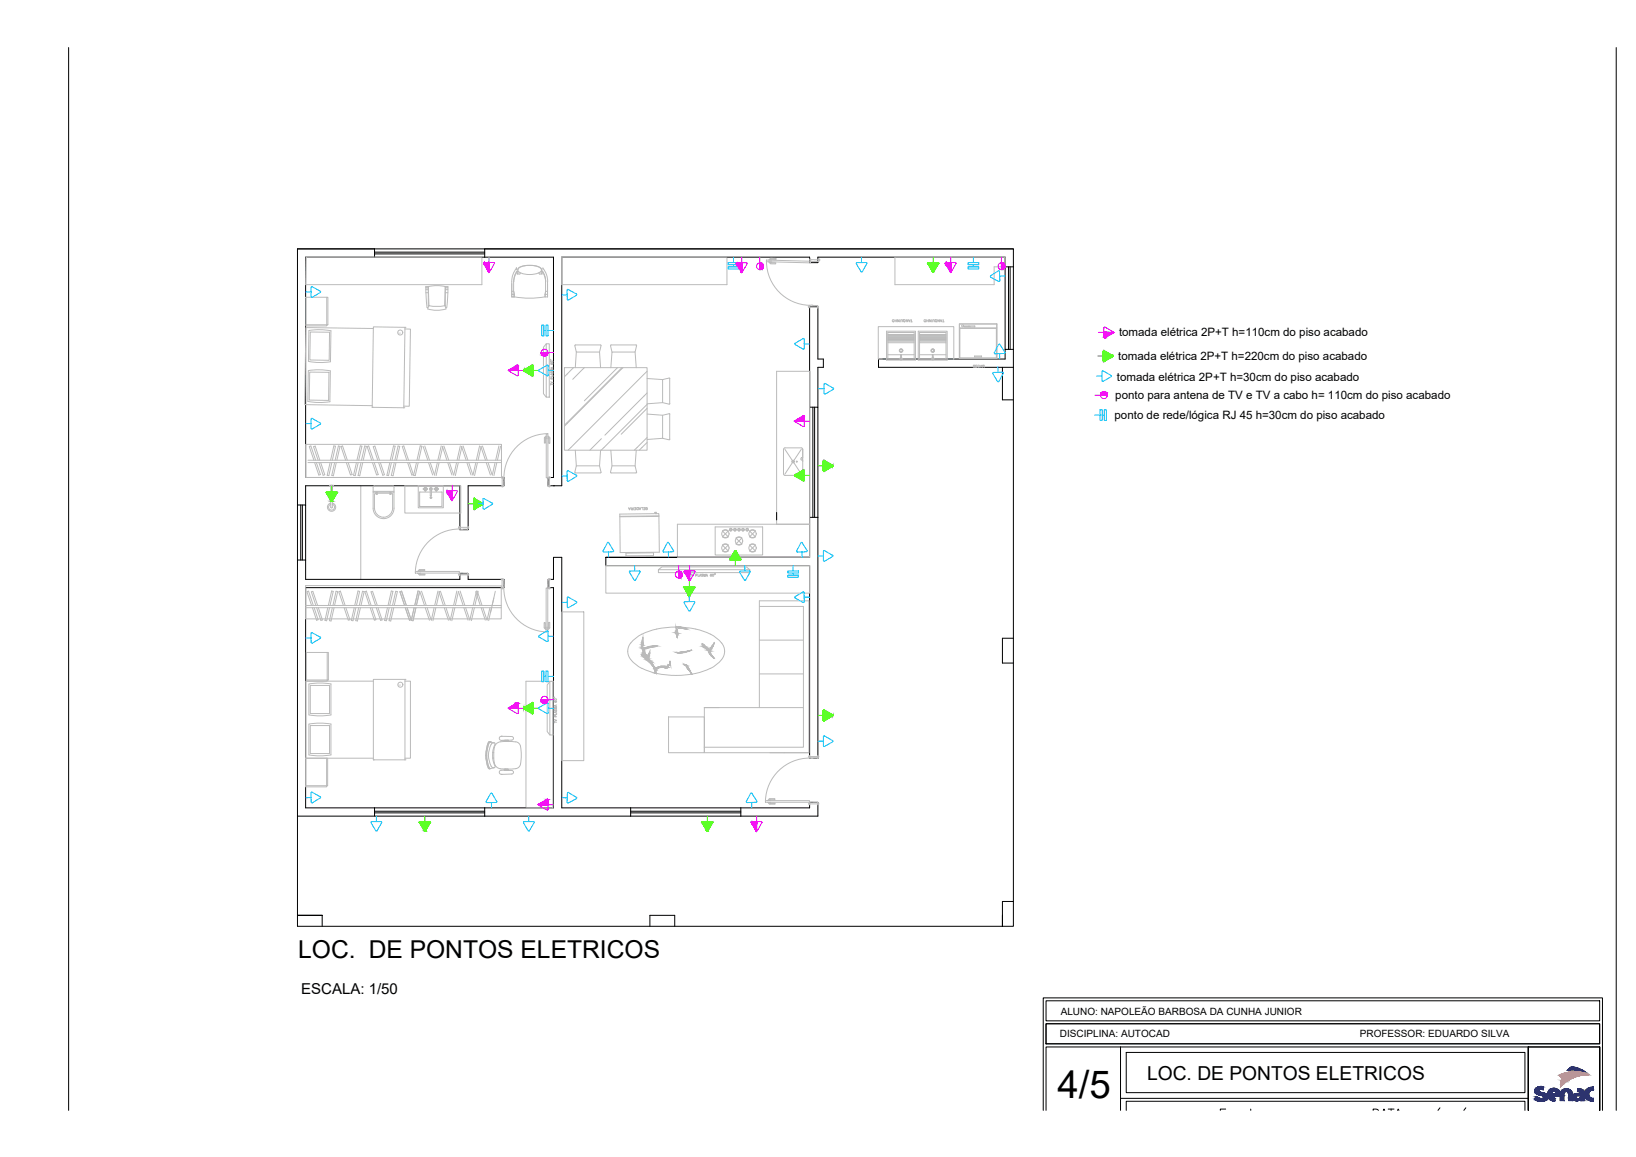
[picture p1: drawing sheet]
<svg xmlns="http://www.w3.org/2000/svg" width="594mm" height="420mm" viewBox="0 0 594 420" stroke-linecap="round" stroke-linejoin="round" font-family="sans-serif">
<defs><g id="words">
<text font-size="14" x="383.9" y="398.6">4/5</text>
<text font-size="8.9" x="108.3" y="348">LOC. DE PONTOS ELETRICOS</text>
<text font-size="7" x="416.5" y="392">LOC. DE PONTOS ELETRICOS</text>
<text font-size="5.4" x="109.4" y="361">ESCALA: 1/50</text>
<g font-size="4.2">
<text x="406.3" y="122">tomada elétrica 2P+T h=110cm do piso acabado</text>
<text x="406.1" y="130.6">tomada elétrica 2P+T h=220cm do piso acabado</text>
<text x="405.5" y="138.5">tomada elétrica 2P+T h=30cm do piso acabado</text>
<text x="405" y="144.8">ponto para antena de TV e TV a cabo h= 110cm do piso acabado</text>
<text x="404.7" y="152.1">ponto de rede/lógica RJ 45 h=30cm do piso acabado</text>
</g>
<g font-size="3.6">
<text x="385.2" y="368.8">ALUNO: NAPOLEÃO BARBOSA DA CUNHA JUNIOR</text>
<text x="384.9" y="376.6">DISCIPLINA: AUTOCAD</text>
<text x="493.8" y="376.6">PROFESSOR: EDUARDO SILVA</text>
</g>
<g font-size="1.4" fill="#bababa">
<text x="144.9" y="120.4" transform="rotate(93 144.9 120.4)">2</text>
<text x="144.9" y="248.3" transform="rotate(90 144.9 248.3)">2</text>
</g>
</g></defs>
<!-- layer: A6 -->
<g fill="none" stroke="#000" stroke-width=".36">
<path d="M136 90.4h-28v93M136 93.4h-25v80h72v3h-13v16h-3v-16h-56v7M368 90.4h-192h192v6.5h-3v-3.5h-68v2h-3v-2h-90v83h-5v-3h2v-80h-25M364 133.4v11.8h4M368 133.4h-49v-3h46v-3.5h3v209.5h-260v-133M294 147.9v-36.5h3v19h2v3h-2v14.5M201 176.4h.1M294 187.9v14.5M297 187.9v87.5h-3v-70h-74v-3M111 203.4v7h56v-2h3v2h13v3h-72v80h25v3h-28M201 202.4h3v91h25v3h-53v-3h25v-80h-2v-3h2zM220 202.4h74h-74"/>
<path d="M368 231.8h-4v9h4M269 293.4h25v-2h3v5h-28zM108 332.4h9h-9M117 332.4v4M236 336.4v-4h9v4M368 327.4h-4v9v-4"/>
</g>
<!-- layer: LAYOUT INSTALACAO -->
<g fill="none" stroke="#bababa" stroke-width=".36">
<path d="M111.2 93.4h63.8v10h-64zM187.5 97.2v.6M187.5 97.5l-1.1 1.9-.5 2.1-.1 6.3h.9v-.9M187.8 98.3l-1 2.2-.3 1.8M187.9 98.4l-.8 1.6-.5 2.3M188 97.9a3.2 3.2 0 0 1 3.4-1.5 6.5 6.5 0 0 1 5.2 1.2v.3M188.1 97.9h.1M188.5 97.3a7.9 7.9 0 0 1 8 .3 1.06 1.06 0 0 1-.8 1.5 7.8 7.8 0 0 1-7.6-.7l-.1-.4zM189 99.1l-.2 .4h-1l.1-1 .3 .7-.4 .3M195.7 99.1l.2 .4h.9v-1l-.3 .5 .3 .5M196.8 98.4l.8 1.6 .5 2.3M196.9 98.3l1 2.2 .2 1.8"/>
<path d="M197.1 97.2v.6M197.2 97.5l1.4 2.6 .3 2.2M203.9 93.4h60.1v10h-60.1zM278.3 94.4l16 .5v.6l-16-.5zM278.3 95a16 16 0 0 0 15.6 15.9M279.1 95.1h1M279.1 94.4l1 .1M279.4 95.2l.5 .6h1.8v-.4l-1.9-.1M279.8 94.3v.1M279.8 95.2v.1M279.9 94.2h1.9v-.3l-1.9-.1-.5 .6M280 94.1l-.1 .2"/>
<path d="M294 94.1l.4-.2-.1 .8zM294.3 94.3l3 .1v.6l-3-.1zM297.4 94l.3 .4-.4 .3v-.6M325 93.4h40v3.5h-4v6.5h-36zM111.1 108h8v9.9h-8zM111.1 117.9v.5h7.5v-.5h.5M118.6 108v9.9M135.6 119.3l-24.5-.3-.5 27.9 24.6 .4M147.1 119.5h1.9l-.4 28h-2M147.1 118.9h.1M147.1 118.9l-11.5-.2-.4 29.2M147.1 118.9l-.5 29.2"/>
<path d="M154.6 104.1h.9M154.6 104.2h.9M154.6 104.6h.9M154.6 105.2h.9M154.6 106.3h.9M154.6 104.1l.4 7.5M155.1 111.6l.3 .1M155.5 104.1v6.9h.3M155.5 104.1l.3 6.9M155.5 104.1a13.5 13.5 0 0 1 6.2 0M155.8 111a14.9 14.9 0 0 0 5.7 0l.4 1.2a11.3 11.3 0 0 1-6.6 0zM161.7 104.1v6.9h-.3z"/>
<path d="M161.7 104.1h.9M161.7 104.2h.9M161.7 104.6h.9M161.7 105.2h.9M161.7 106.3h.9M162.2 111.6l-.4 .1M162.7 104.1l-.4 7.5M185.8 106.9h.9v.9h-.9zM185.8 106.9h.9M186.5 102.3v3.5h-.7M186.7 106.9l-.2-1.1 .2 2 6.1 .5 5.1-.5 .2-2-.1 1.1M198.1 102.3v3.5h.7"/>
<path d="M198.8 102.3v5.5h-.9v-.9h.9M293.9 110.9l3 .1v.5h-3zM293.9 111l-.4 .4 .4 .4v-.7M296.9 111.1l.4 .4-.4 .3v-.6M318.9 118.6h27.5v11.8h-27.5zM325 116.1v.8M325 116.5h.6M325.6 116.1v.8M326.5 116.1v.8l-.5-.8v.8M326.8 116.1v.8M327.2 116.9l.2-.8 .4 .2v.6M328.1 116l.2 .2"/>
<path d="M329.6 116.1v.8l-.6-.8v.8M329.9 116.1l.3 .8 .4-.8M330 116.3h.4M330.7 116.9h.6M331 116.1v.8M336.5 116.1v.8M336.5 116.5h.6M337.1 116.1v.8M338.1 116.1v.8l-.6-.8v.8M338.4 116.1v.8M338.7 116.9l.2-.8 .4 .2v.6M339.6 116l.2 .2"/>
<path d="M341.2 116.1v.8l-.6-.8v.8M341.4 116.1l.3 .8 .4-.8M341.5 116.3h.5M342.3 116.9h.5M342.5 116.1v.8M348.4 117.6h13.6v12.6h-13.6zM348.4 119.1h13.6M348.6 119.3h13.2v10.7h-13.2zM350.2 118.4h1.7v.3h-1.7zM352.2 118.4h1.8v.3h-1.8zM112 134.6l-.2 11.2M112 134.6a23.3 23.3 0 0 1 8 .1"/>
<path d="M112.5 135.1l7 .1-.2 10.2-7-.1zM112.7 120.6l7 .1-.2 10.2-7-.2zM120 134.7l-.2 11.2a23.3 23.3 0 0 1-8-.1M120.2 120.1a22.1 22.1 0 0 0-8 0l-.2 11.1a23.3 23.3 0 0 0 8 .2l.2-11.2M198.4 124.8h1.1v19.4h-1.1zM198.4 124.8l-1.1 1.3v16.9l1.1 1.2M199.9 130.7l.2 .1M199.9 130.5l.2 .1M200 138.6l.8 .3-.8 .3M200 139.6h.8M200 139.3v.6M200.1 135v.6l.5-.6 .1 .6"/>
<path d="M200.1 131.9h-.1a.36 .36 0 0 0 .3 .4 .36 .36 0 0 0 .4-.3h-.4l.2 .3M200.4 137.6l-.1-.4h-.2l-.1 .4h.8M200.5 133.4v.4M200.5 135.8v.4M200.8 135.7l-.8 .3 .8 .4v.4h-.8M200.8 134.2h-.8l.8 .3-.8 .2h.8M200.8 133.4l-.8 .2 .8 .3M205 133.5h30v30h-30zM208.3 133.5l-3.3 3.3M208.7 125.5l.6 2.3h8.4M208.8 125.5l.1-.2h9.2l.2 .2M209.3 127.8l-.4 5.7"/>
<path d="M212.2 133.5l-4.2 4.3M218.3 125.5l-.6 2.3 .4 5.7M221.7 125.5l.5 2.3M221.9 125.3h9.1l.2 .2M221.9 125.3l-.2 .2M224.2 133.5l-12 12M225.9 133.5l-20.9 20.9M226.2 133.5l-21.2 21.3M230.6 127.8l.4 5.7M231.2 125.5l-.6 2.3h-8.4l-.4 5.7M235 134.8l-28.7 28.7M235 137.5l5.6 .3"/>
<path d="M243.2 137.5v9.2l-2.6-.5-5.6 .4M243.2 137.5l-.2-.2-2.4 .5v8.4M321.9 120.3h10.5v10.5h-10.5zM322.4 128.8h4.7M322.4 124.5h9.6M322.4 123.9h9.6M322.4 123.7h9.6M322.4 123.4h9.6M322.4 123.3h9.6M322.4 123h9.6M322.4 122.8h9.6M322.4 122.5h9.6"/>
<path d="M322.4 122.4h9.6M322.4 122.1h9.6M322.4 121.9h9.6M322.4 121.6h9.6M322.4 121.5h9.6M326.7 130.3h-4.3v-9.6h9.6v9.6h-4.4M327.1 129.3h.2v.6M327.1 129.3v-.6h.2v.6M327.1 129.3v.6M327.3 128.8h4.7M333.4 120.3h10.5v10.5h-10.5zM333.9 128.8h4.7"/>
<path d="M333.9 124.5h9.6M333.9 123.9h9.6M333.9 123.7h9.6M333.9 123.4h9.6M333.9 123.3h9.6M333.9 123h9.6M333.9 122.8h9.6M333.9 122.5h9.6M333.9 122.4h9.6M333.9 122.1h9.6M333.9 121.9h9.6M333.9 121.6h9.6"/>
<path d="M333.9 121.5h9.6M338.3 130.3h-4.4v-9.6h9.6v9.6h-4.3M338.6 129.3h.3v.6M338.6 129.3v-.6h.2v.6M338.6 129.3v.6M338.8 128.8h4.7M353.9 129.3h2.5v.3h-2.5zM354 132.7h-.6l.6 .4-.1 .3-.5-.1M354.3 133h.3M354.8 132.6h-.5v.8h.5M355.7 132.8a.36 .36 0 0 0-.6-.1 .36 .36 0 0 0 0 .5 .36 .36 0 0 0 .6 0M355.9 133.4l.4-.8 .3 .8"/>
<path d="M356.1 133.1h.4M356.9 133l.5-.3-.5-.1v.8M357.2 133l.2 .4M135.2 147.9h.1M135.2 147.9l11.4 .2M146.6 148.1h.1M198.3 158.6h-.4l-.2 .5v1.8h.4v-1.8l.2-.1M198.4 157.5h.6v16h-.6zM198.4 158.3v1M198.4 157.5a16 16 0 0 0-15.4 16M199 158.3v1M199.1 158.6l.5 .2 .1 2.2h-.5l.1-1.9-.2-.1"/>
<path d="M218.4 159.3l-4.2 4.2M235 150.4l5.6 .4 2.6-.6v9.3l-.2 .2-2.4-.5v-8.4M235 148.3l-9.4 9.4M235 146.9l-16.7 16.6M235 158.9l-4.7 4.6M235 142.7l-15.3 15.3M240.6 159.2l-5.6 .4M111 161.4h71.1v12h-71.1zM111.8 167.1h70.3M111.8 168h70.3M114 167.1l-1.7-5 .6-.1 1.7 5.1M114.2 168l1.6 4.5 .6-.2-1.5-4.3"/>
<path d="M115.5 167.1l-1.6-4.9 .6-.2 1.6 5.1M115.8 168l1.5 4.6 .6-.2-1.5-4.4M119.7 176.2h1.4v.4h-1.2zM119.9 168l-1.1 4.6 .6 .1 1.1-4.7M120 167.1l1.2-5.2 .6 .2-1.1 5M120.1 176.6v7.6l.3 .3 .3-.3M120.4 176.2v.2M120.7 176.6v7.6M121.5 168l-1 4.6 .6 .2 1-4.8M121.7 167.1l1.2-5.1 .6 .1-1.2 5M125.5 167.1l-1.7-5 .6-.1 1.7 5.1M125.8 168l1.5 4.5 .6-.2-1.5-4.3"/>
<path d="M129.4 168l-1 4.6 .6 .1 1.1-4.7M129.6 167.1l1.2-5.2 .6 .2-1.2 5M131 176.4v34M131.1 168l-1.1 4.6 .6 .2 1.1-4.8M131.3 167.1l1.1-5.1 .6 .1-1.1 5M135 167.1l-1.7-5 .6-.1 1.7 5.1M135.2 168l1.6 4.5 .6-.2-1.5-4.3M135.5 178.7h7.6M135.5 178.4h7.6M135.7 176.5l7-.1 .4 .2v8a3.8 3.8 0 0 1-3.8 3.7 3.8 3.8 0 0 1-3.8-3.7v-7.8zM136 179.5v5.1a3.3 3.3 0 0 0 3.3 3.2 3.3 3.3 0 0 0 3.3-3.2v-5.1M136.4 179.1h5.8l.4 .4"/>
<path d="M136.4 179.1l-.4 .4M136.6 178.8h.4v.7h-.4zM137.2 167.1l-1.7-4.9 .6-.2 1.7 5.1M137.5 168l1.5 4.6 .6-.2-1.5-4.4M141.5 168l-1 4.6 .6 .1 1-4.7M141.6 178.8h.4v.7h-.4zM141.7 167.1l1.2-5.2 .6 .2-1.1 5M143.2 168l-1.1 4.6 .6 .2 1.1-4.8M143.4 167.1l1.2-5.1 .5 .1-1.1 5M147 176.4h20.3v9.9h-20.3zM147.7 167.1l-1.6-5 .5-.1 1.8 5.1M148 168l1.5 4.5 .6-.2-1.4-4.3"/>
<path d="M151.2 168l-1 4.6 .6 .1 1.1-4.7M151.4 167.1l1.2-5.2 .6 .2-1.2 5M151.9 176.4h9.1v8h-9.1zM153.7 162.1l1.6 5M153.7 177.6h1.5M153.9 177.7l.5 .5M154.1 177.7l.3 .2M154.2 162l1.8 5.1M154.3 177.7l.1 .1M154.3 177.4h.1M154.3 177.7h.1M154.3 177.4l.2 .2-.8-.1v.2l.8-.1v.7h-.2v-.6"/>
<path d="M154.3 177.4v-.6h.2l-.2 .9M154.4 177.2l-.3 .2M154.4 177l-.5 .4M154.4 177.4l-.1 .1M154.5 177.6l.7-.1v.2zM154.5 176.8v1.5M154.6 177.4h.1M154.6 177.7h.1M154.6 177.4l.1 .1M154.6 177l.5 .4M154.6 177.2l.2 .2M154.7 177.7l-.1 .1"/>
<path d="M154.8 177.7l-.2 .2M155.1 177.7l-.5 .5M155.6 168l1.5 4.5M156.2 178.7h-3.8v5.1M156.2 168l1.5 4.3M156.2 177.6l.3-.3 .2 .3M156.3 178.1a.53 .53 0 0 1-.2-.9 .53 .53 0 0 1 .8 0 .53 .53 0 0 1-.2 .9M156.3 177.4l.4 .2v2.4h-.3h-.2zM156.7 178.7h3.8v5.2h-8M157.7 177.6h1.5M157.9 177.7l.4 .5M158.1 177.7l.2 .2"/>
<path d="M158.3 177.7v.1M158.3 177.5h.9v.2h-.9M158.3 177.4h.1M158.3 177.7h.1M158.3 177.5h-.6v.2h.6M158.3 177.4l.3 .3M158.3 177.4v-.6h.3v.6M158.3 177.7v.6h.3v-.6M158.3 177.2l-.2 .2M158.3 177l-.4 .4M158.3 177.4v.1M158.4 176.8v1.5"/>
<path d="M158.6 177.4l-.3 .3M158.6 177.4l.1 .1M158.6 177l.5 .4M158.6 177.2l.2 .2M158.6 177.4h.1M158.6 177.7h.1M158.7 177.7l-.1 .1M158.8 177.7l-.2 .2M158.8 168l-1 4.6M159.1 177.7l-.5 .5M159.5 168l-1.1 4.7M160.2 161.9l-1.2 5.2"/>
<path d="M160.6 162.1l1.7 5M160.8 162.1l-1.2 5M161.2 162l1.8 5.1M162.6 168l1.5 4.5M163.2 168l1.5 4.3M165.8 168l-1.1 4.6M166.4 168l-1.1 4.7M167.2 161.9l-1.2 5.2M167.6 162.1l1.7 5M167.8 162.1l-1.2 5M168.2 162l1.7 5.1M169.5 168l1.6 4.5"/>
<path d="M170.2 168l1.4 4.3M172.8 168l-1.1 4.6M173.4 168l-1.1 4.7M174.1 161.9l-1.1 5.2M174.6 162.1l1.7 5M174.7 162.1l-1.1 5M175.2 162l1.7 5.1M176.6 168l1.5 4.5M177.2 168l1.5 4.3M179.8 168l-1 4.6M180.4 168l-1 4.7M181.2 161.9l-1.2 5.2"/>
<path d="M181.8 162.1l-1.2 5M182.1 176.5h.7l-.4 .3zM182.1 173.3l.5-.1 .2 .3h-.7zM182.4 173.5h.6l.1 .6-.1 2.4h-.6zM199 173.5h.5v3h-.5zM199.2 176.5h.7l-.4 .3zM199.2 173.3l.5-.1 .2 .3h-.7zM208.8 171.5l.2 .2M208.9 163.5l.4 5.7M208.9 171.7h9.1M217.7 169.2h-8.4l-.6 2.3M217.7 169.2l.6 2.3-.2 .2"/>
<path d="M218.1 163.5l-.4 5.7M221.8 163.5l.4 5.7-.5 2.3 .2 .2M221.9 171.7h9.1M222.2 169.2h8.4l.6 2.3-.2 .2M231 163.5l-.4 5.7M235 160.7l-2.9 2.8M284.6 172.1l.4 .5h6M285 163.2l2.6 3.8M287.6 168.2l-2.6 4M288.4 168.2l2.6 4M289.3 167.6h.2M289.3 167.5l.2 .2"/>
<path d="M289.4 167.5l-.2 .1 .2 .1M291 162.6h-6l-.4 .3-.1 9.3M291 163.2l-2.6 3.8M291 162.6l.5 .5v9.1M291.5 172.1l-.5 .5M120.1 182.7a1.5 1.5 0 0 0-.9 2.3 1.5 1.5 0 0 0 2.5 0 1.5 1.5 0 0 0-1-2.3M120.1 183.1a1.08 1.08 0 0 0-.6 1.7 1.08 1.08 0 0 0 1.8 0 1.08 1.08 0 0 0-.6-1.7M152.4 183.8v.1M152.4 183.8l.1 .1M152.4 183.9h.1M166.5 191.4l.3-.2v.7zM166.8 191.5h3v.7h-3z"/>
<path d="M166.8 192.1a16 16 0 0 0-16 15.4M169.8 191.2l.4 .4-.4 .3zM225.1 186.7l14.2-.2 .1 14-14.2 .2zM228.2 184.4l.4 .8 .3-.8M228.4 184.6h.4M229.2 184.4l.3 .4M229.8 184.4v.8l-.6-.2 .6-.2M230.2 184.4v.8M230.4 184.4l.5-.1 .1 .8-.6 .1M230.6 184.7h.3M231.3 184.4l.5-.1v.8l-.5-.1zM232.1 184.3l.3 .8 .3-.8"/>
<path d="M232.2 184.6h.4M232.9 184.3h.6v.8M233.7 184.3h.6v.8h-.6M233.9 184.7h.4M234.7 184.6h-.2a.33 .33 0 0 1 .5-.1 .33 .33 0 0 1 0 .5 .33 .33 0 0 1-.5-.1M238.1 186.6l-.4-.5 .6-.1v.6M239.3 187.5l-14.2 .2M239.3 187.3l-14.2 .2M246 190.4h48v12h-48zM259.7 191.3h17.2v10.2h-17.2zM262.3 198l2.2 2.1a1.5 1.5 0 0 1-2.2 0l2.1-2.1M262.3 192.8a1.5 1.5 0 0 1 2.2 0l-2.2 2.1a1.49 1.49 0 0 0 2.1 0z"/>
<path d="M262.3 197.9a1.5 1.5 0 0 1 2.2 0M265.3 191.9v.9M266.9 191.9v.9M267.2 195.4l2.2 2.1M267.3 195.4a1.5 1.5 0 0 1 2.1 0M268.3 191.9v.9M269.4 195.4l-2.1 2.1a1.5 1.5 0 0 0 2.1 0M269.8 191.9v.9M271.3 191.9v.9M272.2 198l2.1 2.1a1.5 1.5 0 0 1-2.1 0l2.1-2.1M272.2 192.8a1.5 1.5 0 0 1 2.1 0l-2.1 2.1a1.49 1.49 0 0 0 2.1 0zM272.2 197.9a1.5 1.5 0 0 1 2.1 0"/>
<path d="M282 190.4v-55.6h12v55.6M111 212.6l71 .2v11.9h-71zM111 219.9h71M113.1 219.9l-1.7-5 .6-.2 1.8 5.2M114.7 219.9l-1.6-5 .5-.1 1.7 5.1M119.2 219.9l1.2-5.3 .6 .2-1.2 5.1M120.9 219.9l1.1-5.2 .6 .1-1.1 5.1M124.7 219.9l-1.7-5 .6-.2 1.7 5.2M128.8 219.9l1.2-5.3 .6 .2-1.2 5.1M130.5 219.9l1.1-5.2 .6 .1-1.1 5.1M134.1 219.9l-1.6-5 .5-.2 1.8 5.2M136.4 219.9l-1.7-5 .6-.1 1.7 5.1"/>
<path d="M140.9 219.9l1.2-5.3 .6 .2-1.2 5.1M142.5 219.9l1.2-5.2 .6 .1-1.1 5.1M146.9 219.9l-1.7-5 .6-.2 1.8 5.2M150.6 219.9l1.2-5.3 .6 .2-1.2 5.1M150.8 207.5h16v.6h-16zM151.6 208.1h1M151.6 207.5h1M151.9 207.3v.1M151.9 208.2v.1M152 207.3l.4-.5h1.8v.4h-1.8l-.1 .2M152.3 208.2l2 .2v.4h-1.9l-.4-.5M152.5 214.9l1.7 5"/>
<path d="M153.1 214.7l1.7 5.2M159 214.6l-1.2 5.3M159.4 214.9l1.6 5M159.6 214.8l-1.1 5.1M159.9 214.7l1.8 5.2M165.9 214.6l-1.2 5.3M166.5 214.8l-1.2 5.1M166.5 214.8l1.7 5M166.8 208.1h3v.6h-3zM166.8 208.3v.7M166.8 208.3l-.3 .3 .3 .4M167.1 214.6l1.7 5.2"/>
<path d="M169.8 208.3v.7M169.8 208.3l.4 .3-.4 .4M172.7 214.8l1.7 5M173 214.6l-1.2 5.2M173.3 214.6l1.7 5.2M173.6 214.7l-1.1 5.1M179.9 214.7l-2.5 10.7M182.3 210.5h.6v3h-.6zM182.7 210.5l-.3-.4-.4 .4h.7M182.7 213.5l-.3 .4-.4-.4h.7M183 213.5a16 16 0 0 0 15.4 16M198.3 213.5h.6v16h-.6z"/>
<path d="M198.9 210.5h.6v3h-.6zM199.1 213.5h.7l-.3 .4zM199.2 210.3l.5-.1 .1 .3h-.7zM220 205.4h74v10h-74zM227.3 200.9l10-.2v1.1h-10zM239.1 206.9h33.2v1h-33.2zM239.1 206.9l1.3-1h30.6l1.3 1M250.4 208.5h.6M250.7 208.5v.8M251.1 208.5l.3 .8 .3-.8M252.6 208.9h.5v-.3l-.5-.1v.8M253.4 208.5v.8h.5"/>
<path d="M254 209.3l.3-.8 .3 .8M254.1 209h.4M255.3 208.6h-.6l.6 .4-.1 .3-.5-.1M255.6 209.3v-.8l.2 .8 .3-.8v.8M256.4 209.3l.3-.8 .2 .8M256.4 209h.4M258.4 208.6l-.1-.1a.38 .38 0 0 0-.4 .4 .38 .38 0 0 0 .4 .4v-.5l-.4 .2M259.5 208.4l-.1 .2M259.8 208.4l-.1 .2M111 220.7h71M111.2 236.9h8v10h-8zM113.4 220.7l1.6 4.6 .5-.3-1.4-4.3"/>
<path d="M115 220.7l1.5 4.6 .6-.2-1.5-4.4M118.8 236.9v10M119 220.7l-1 4.6 .6 .1 1.1-4.7M120.7 220.7l-1.1 4.7 .6 .1 1.1-4.8M125 220.7l1.5 4.6 .6-.3-1.5-4.3M128.6 220.7l-1 4.6 .6 .1 1-4.7M130.2 220.7l-1 4.7 .6 .1 1.1-4.8M134.4 220.7l1.6 4.6 .5-.3-1.4-4.3M136.6 220.7l1.6 4.6 .6-.2-1.5-4.4M140.7 220.7l-1.1 4.6 .7 .1 1-4.7M142.4 220.7l-1.1 4.7 .6 .1 1.1-4.8M147.2 220.7l1.5 4.6 .6-.3-1.5-4.3"/>
<path d="M150.4 220.7l-1.1 4.6 .7 .1 1-4.7M154.4 220.7l1.5 4.6M155.1 220.7l1.4 4.3M157.6 220.7l-1 4.6M158.3 220.7l-1.1 4.7M161.3 220.7l1.5 4.6M162 220.7l1.4 4.3M164.5 220.7l-1 4.6M165.2 220.7l-1.1 4.7M168.4 220.6l1.6 4.6M169.1 220.6l1.4 4.4M171.6 220.6l-1 4.7"/>
<path d="M172.3 220.6l-1.1 4.8M174.7 220.6l1.5 4.6M175.3 220.6l1.5 4.4M177.9 220.6l-1 4.7M197.6 227.9v-1.8h.4v1.8M197.6 227.9l.6 .5M198 227.9l.2 .1M198.3 227.7v1M198.9 227.7v1M199 228h.1M199 228.4h.1M199.2 227.9v-1.9h.4v1.9"/>
<path d="M199.2 227.9l-.1 .1M199.6 227.9l-.5 .5M204 222.2h8v54h-8zM232.9 233.6l.1 1.6a1.75 1.75 0 0 1 .1 2.6 16.2 16.2 0 0 1 4.8 5.7v.9M232.9 233.6l.1 1.6a1.75 1.75 0 0 1 .1 2.6 16.2 16.2 0 0 1 4.8 5.7v1M232.9 233.6l.6-2.1-.2 3.5a5.5 5.5 0 0 0 3.8-.4h1.6l-4.7 .9 .1 1.7 .8 .9 .7-.3 .4-1-.4 1.9-.2-.6-.4 .4-1-.6 .1 .5a1.89 1.89 0 0 1 1.7 1.5l.7 .4-.1 .3 1.2 1.8 .7 .1a3.6 3.6 0 0 1 4-.2l.2-.7 .8-.5v-1.1l.2 1.6h-.6l-.6 .9-.8 .1v-.2a2.61 2.61 0 0 0-2.5 .2l-.6 .4-.3 1.1 .2 .5M238.4 228.5a14.1 14.1 0 0 0-10.2 6.4 5.4 5.4 0 0 0 2.4 6.2l2.5 1.7M238.4 228.4a35 35 0 0 1 14.2 0M245.5 236.9l1.4 .1 4.3-.9-4.4 1.2zM245.5 227.8l.1 .9-.2 1.1v.3l.3-.1 .2 1.4v-2.4v2.4l-.2-1.4-.3 .1v-.3l.2-1.1zM245.7 227.8l.2 1.2M245.9 227.8l.5 .2"/>
<path d="M247.1 227.8l2.3 .7-3-.5M247.1 227.8h.1M247.3 227.8l2.1 .7-3-.5M252.7 228.5a14.1 14.1 0 0 1 10.2 6.4 5.4 5.4 0 0 1-2.4 6.2l-2.5 1.7M255.1 233.8l2.4 2.4 1.9-2.8-.5 1.3-1 1.5 .1 1.2 1.4 1.8-1.6-1.8a4.2 4.2 0 0 0-2.5-2.7l.3-.1zM275.7 220.2h16v51.2h-35.9M275.7 232.5h16M111.2 246.9v.5h7.6v-.5h.4M112.2 259.6v-11.2a23.3 23.3 0 0 1 8 0v11.2M112.2 259.6a23.3 23.3 0 0 0 8 0M112.7 248.9h7v10.2h-7zM135.6 247.4h-24.6v27.9h24.6"/>
<path d="M147.1 247.4h1.9v27.9h-1.9M147.1 246.7h.1M147.1 246.7h-11.5v29.2M147.1 246.7v29.2M199.7 247.5h1.1v19.4h-1.1zM199.7 247.5l-1 1.3v16.8l1 1.3M201 247.4h-10v46h9.8v-45.9M201.2 253.4l.2 .1M201.2 253.2h.2M201.4 257.7v.5l.5-.5 .2 .2-.1 .3M201.4 254.6a.36 .36 0 0 0 .3 .4 .36 .36 0 0 0 .4-.4h-.4l.1 .4M201.8 256.1v.4"/>
<path d="M201.8 258.5v.4M202.1 259v.5h-.8M202.1 258.4l-.8 .3 .8 .3M202.1 256.8h-.8l.8 .3-.8 .3h.8M202.1 256l-.8 .3 .8 .3M233.1 242.7a31.1 31.1 0 0 0 24.9 0M248.5 241.3l.7 .6 2 3M248.5 241.3l.9 .3 1.8 3.3M248.5 241.3l.9 .3M249.4 241.6l-.9-.3 .7 .6 2 3M249.4 241.6l1.8 3.3M275.7 257v-38.8h18v55.1h-37.9v-1.9"/>
<path d="M275.7 244.7h16M291.7 257h-35.9v14.4M111 275.3h8v10h-8zM112.2 263v11.1a23.3 23.3 0 0 0 8 0v-11.1M112.2 262.9a23.3 23.3 0 0 1 8 0M112.7 263.5h7v10.1h-7zM118.6 275.3v10M135.6 275.9h.1M135.6 275.9h11.5M147.1 275.9h.1M177.3 269.5a12.7 12.7 0 0 0 0 9.5M177.4 279l.7 .1z"/>
<path d="M177.6 269.7a12 12 0 0 0 0 9.1M177.6 278.9l.5 .2M178 269.5h.1M178.1 269.4l-.4-.1a1.43 1.43 0 0 0-.8 1.6l-.4 3.3M178.1 269.5l-.5 .2M178.1 269.5l1.4 .3h-.4a4.4 4.4 0 0 0-1.7 3.9 7.3 7.3 0 0 0 1.4 5l.7 .1M178.9 275.3l.9 3.1-.3 .4M178.9 273.3h.4M178.9 275.3h.4M179.5 278.8l-1.4 .3M179.5 269.8l.3 .4-.8 2.5-.1 2.6M181.6 267.6l4.2-.1a.66 .66 0 0 1 .7 .6 .66 .66 0 0 1-.7 .7l-3.8 .1-.7-.6z"/>
<path d="M182 267.4h.1M183.3 268.9v.3M183.3 279.3v.4M184.5 268.8v.4M184.5 279.4v.3M187.3 269.4l-2.1-.1a8.1 8.1 0 0 0-4.9 .8l-.8 1.4M187.3 269.4l.9 .4a4.4 4.4 0 0 1 1.1 3.6l-.2 3.3a2.56 2.56 0 0 1-3.2 2.6h-.7a8.1 8.1 0 0 1-4.9-.8 7.9 7.9 0 0 1-1-5.6l.2-1.4M201.3 261.3l.8 .3-.8 .3M201.3 262.3h.8M201.3 262v.5M201.7 260.3v-.5h-.2l-.2 .5h.8M242.8 260.4h13v12.9h-13z"/>
<path d="M279.6 273.3h14.1M293.7 274.6l.3-.2v.7zM293.9 274.7h3.1v.6h-3.1zM294 275.3a16 16 0 0 0-16 15.4M297 274.4l.3 .4-.3 .3zM111 285.3v.5h7.6v-.5h.4M182 281.2h.1M182 281.2a.74 .74 0 0 1-.7-.8 .74 .74 0 0 1 .7-.7l3.8 .1a.66 .66 0 0 1 .7 .6 .66 .66 0 0 1-.7 .7l-3.8 .1M277.9 290.7h16v.6h-16zM278.8 291.3h1M278.8 290.7h1M279 291.4v.1"/>
<path d="M279.1 291.5l.5 .5M279.5 291.5l.1 .1M279.5 291.4v.1M279.6 291.6h1.9v.4h-1.9M279.6 290h1.8v.4h-1.8M279.6 290l-.6 .6M279.6 290.4l-.1 .2M293.9 291.3h3.1v.6h-3.1zM294 291.5l-.4 .4 .4 .3-.1-.7M297 291.5l.3 .4-.3 .3v-.7"/>
<circle cx="324.3" cy="116.5" r=".39"/>
<circle cx="328.4" cy="116.5" r=".39"/>
<circle cx="335.9" cy="116.5" r=".39"/>
<circle cx="339.9" cy="116.5" r=".39"/>
<circle cx="349.6" cy="118.3" r=".36"/>
<circle cx="145.3" cy="120.8" r=".91"/>
<circle cx="200.3" cy="131.3" r=".38"/>
<circle cx="327.2" cy="127.3" r=".61"/>
<circle cx="327.2" cy="127.3" r=".44"/>
<circle cx="327.2" cy="130.3" r=".44"/>
<circle cx="327.2" cy="130.3" r=".11"/>
<circle cx="338.7" cy="127.3" r=".61"/>
<circle cx="338.7" cy="130.3" r=".44"/>
<circle cx="338.7" cy="127.3" r=".44"/>
<circle cx="338.7" cy="130.3" r=".11"/>
<circle cx="288" cy="167.6" r=".49"/>
<circle cx="288" cy="167.6" r=".32"/>
<circle cx="291.1" cy="166.6" r=".4"/>
<circle cx="156.5" cy="180.7" r=".32"/>
<circle cx="156.5" cy="180.7" r=".19"/>
<circle cx="263.4" cy="199" r="1.33"/>
<circle cx="263.4" cy="193.9" r="1.33"/>
<circle cx="265.4" cy="192.3" r=".49"/>
<circle cx="265.4" cy="192.3" r=".4"/>
<circle cx="266.9" cy="192.3" r=".49"/>
<circle cx="266.9" cy="192.3" r=".4"/>
<circle cx="268.4" cy="196.4" r="1.33"/>
<circle cx="268.4" cy="192.3" r=".49"/>
<circle cx="268.4" cy="192.3" r=".4"/>
<circle cx="269.8" cy="192.3" r=".49"/>
<circle cx="269.8" cy="192.3" r=".4"/>
<circle cx="271.3" cy="192.3" r=".49"/>
<circle cx="271.3" cy="192.3" r=".4"/>
<circle cx="273.3" cy="193.9" r="1.33"/>
<circle cx="273.3" cy="199" r="1.33"/>
<circle cx="258.9" cy="208.9" r=".36"/>
<circle cx="145.4" cy="248.6" r=".91"/>
<circle cx="201.7" cy="254" r=".36"/>
</g>
<!-- layer: Esquadrias -->
<g fill="none" stroke="#000" stroke-width=".36">
<path d="M136 90.4h40v3h-40zM136 91.6h40M136 92.2h40M365 96.9v30M366.2 96.9v30M366.8 96.9v30M368 96.9v30M294 134.8v53.1h3v-40h-3M295.2 147.9v40M295.8 147.9v40M108 183.4h3v20h-3zM109.2 183.4v20"/>
<path d="M109.8 183.4v20M282 186.1v2.7M136 293.4h40M136 294.6h40M136 296.4h40M136 295.2h40M229 293.4h40M229 294.6h40M229 296.4h40M229 295.2h40"/>
</g>
<!-- layer: LAYOUT INSTALACAO -->
<g fill="#bababa" stroke="#bababa" stroke-width=".36">
<path d="M183.3 268.9l1.2-.1z"/>
<path d="M183.3 268.9h1.2v.3z"/>
<path d="M183.3 279.3l1.2 .1z"/>
<path d="M183.3 279.4h1.2v.3z"/>
<path d="M248.5 241.3l.3 .1z"/>
<path d="M233.5 231.5v2.1h-.6z"/>
<path d="M237.5 234.6h1.2z"/>
<path d="M236 236.8l-.2 .3z"/>
<path d="M234.6 238.1l.4 .3z"/>
<path d="M234.6 238.1h.7l-.3 .3z"/>
<path d="M243.3 240v.3z"/>
<path d="M242.5 241.6h1z"/>
<path d="M239.8 242h1.9z"/>
<path d="M241.9 242.5h.5z"/>
<path d="M241.5 242.5h.4z"/>
<path d="M237.9 244.1l.3 .4z"/>
<path d="M245.9 227.8h1.2z"/>
<path d="M247 228.2l1.9 .1z"/>
<path d="M245.4 229.9h.2z"/>
<path d="M245.8 230.5h.2l-.1 .7z"/>
<path d="M259.4 233.4l-.2 .4z"/>
<path d="M255.1 233.8l.4 .2h-.4z"/>
<path d="M258.7 238.3l.2 .1z"/>
<path d="M258.5 238.3l.4 .3z"/>
<path d="M250.3 236.3l.9-.2z"/>
<path d="M247.9 236.6h.7z"/>
<path d="M245.5 236.9h.6z"/>
<path d="M245.9 237h1.9l-1 .3z"/>
<path d="M183.3 269.2h1.2zM183.3 268.9l1.2 .3h-1.2z"/>
<path d="M183.3 279.7h1.2zM183.3 279.4l1.2 .3h-1.2z"/>
<path d="M248.7 241.4l.7 .2zM248.7 241.4l.7 .2z"/>
<path d="M248.9 241.6l.5 .1zM248.9 241.6l.5 .1z"/>
<path d="M249 241.7l.5 .2zM249 241.7l.5 .2z"/>
<path d="M249.2 241.9l.6 .5-.3-.5zM249.2 241.9l.6 .5h-.3z"/>
<path d="M249.5 242.4l.7 .6-.4-.6zM249.5 242.4l.7 .6h-.4z"/>
<path d="M249.8 243l.6 .3-.2-.3zM249.8 243l.6 .3z"/>
<path d="M250.2 243.3l.8 1.2zM250.2 243.3l.8 1.2z"/>
<path d="M251 244.5l.2 .4zM251 244.5l.2 .4z"/>
<path d="M232.9 233.6h.6zM232.9 233.6h.6z"/>
<path d="M232.9 233.6l.6 .5v-.5zM232.9 233.6l.6 .5h-.5z"/>
<path d="M233 234.1l.5 .2v-.2zM233 234.1l.5 .2z"/>
<path d="M233.1 234.3h.4zM233.1 234.3l.4 .1z"/>
<path d="M237.5 234.6h1.2zM237.1 234.6h1.3z"/>
<path d="M233.1 234.4l.2 .2 .2-.2zM233.1 234.4l.2 .2z"/>
<path d="M237.1 234.6h1.3zM236.6 234.7h1z"/>
<path d="M236.6 234.7h1zM236.2 234.9h.8z"/>
<path d="M236.2 234.9h.8zM235.8 235h.9z"/>
<path d="M233.1 234.6l.2 .4v-.4zM233.1 234.6l.2 .4h-.3z"/>
<path d="M235.8 235h.9zM235 235.1h1.4z"/>
<path d="M235 235.1h1.4zM234.7 235.1h1.5z"/>
<path d="M233 235l.4 .1zM233 235l.4 .1z"/>
<path d="M234.7 235.1h1.5zM234.4 235.2h1.6z"/>
<path d="M233 235.1l1.4 .1zM233 235.1l1.4 .1z"/>
<path d="M233 235.2h3zM233 235.2h2.4z"/>
<path d="M233 235.2l1 .3 1.4-.3zM233 235.2l1 .3h-.8z"/>
<path d="M233.2 235.5l.7 .2 .1-.2zM233.2 235.5l.7 .2z"/>
<path d="M233.3 235.7l.6 .4v-.4zM233.3 235.7l.6 .4h-.4z"/>
<path d="M233.5 236.1l.5 .5-.1-.5zM233.5 236.1l.5 .5h-.4z"/>
<path d="M233.6 236.6h.4zM233.6 236.6h.4z"/>
<path d="M233.6 236.6l.5 .5-.1-.5zM233.6 236.6l.5 .5h-.7z"/>
<path d="M233.4 237.1l.7 .1zM233.4 237.1l.7 .1z"/>
<path d="M235.8 237.1l.1 .2zM235.8 237.1l.1 .2z"/>
<path d="M235.7 237.3v.5zM235.7 237.3l-.1 .5z"/>
<path d="M233.3 237.2l1.3 .6-.5-.6zM233.3 237.2l1.3 .6h-1.5z"/>
<path d="M233.1 237.8l1.6 .1zM233.1 237.8l1.6 .1z"/>
<path d="M234 237.9l.8 .1zM234 237.9l.8 .1z"/>
<path d="M233.1 237.9l.9 .1zM233.1 237.9l.9 .1z"/>
<path d="M235.6 237.8v.3zM235.1 238.1l.5-.3v.3z"/>
<path d="M234.5 238l.4 .1zM234.5 238l.4 .1z"/>
<path d="M235.1 238.1h.3zM234.9 238.1h.4z"/>
<path d="M234.6 238.1h.3zM234.6 238.1h.3z"/>
<path d="M235.4 238.1h.2zM235.4 238.1l.1 .1z"/>
<path d="M235.4 238.2l.2 .2zM235.4 238.2l.2 .2z"/>
<path d="M233.3 238l.8 .4-.1-.4zM233.3 238l.8 .4h-.4z"/>
<path d="M235.4 238.4l.2 .3zM235.4 238.4l.2 .3z"/>
<path d="M233.7 238.4l.9 .3zM233.7 238.4l.9 .3z"/>
<path d="M234 238.7l1.4 .3zM234 238.7l1.4 .3h-1.1z"/>
<path d="M234.3 239l1.3 .5-.2-.5zM234.3 239l1.3 .5h-.7z"/>
<path d="M234.9 239.5l.8 .2zM234.9 239.5l.8 .2z"/>
<path d="M235.1 239.7l.7 .2zM235.1 239.7l.7 .2z"/>
<path d="M235.3 239.9l1.2 .4zM235.3 239.9l1.2 .4h-.8z"/>
<path d="M235.7 240.3h.8zM235.7 240.3l.8 .1z"/>
<path d="M235.8 240.4l.6 .2 .1-.2zM235.8 240.4l.6 .2z"/>
<path d="M236 240.6l.8 .4-.4-.4zM236 240.6l.8 .4h-.4z"/>
<path d="M243.3 240.3l.1 .8zM243.3 240.3l.1 .8z"/>
<path d="M236.4 241l.7 .5-.3-.5zM236.4 241l.7 .5h-.3z"/>
<path d="M243.3 241.1l.2 .5zM242.5 241.6l.8-.5 .2 .5zM242.4 241.6h1.1z"/>
<path d="M236.8 241.5l.5 .4-.2-.4zM236.8 241.5l.5 .4z"/>
<path d="M239.8 242l2.3 .1zM239.5 242.1h2.6z"/>
<path d="M239.5 242.1h2.6zM239.4 242.1h2.7z"/>
<path d="M241 242.1h1.2zM241 242.1h1.2z"/>
<path d="M239.4 242.1h1.6zM239.3 242.1h1.4z"/>
<path d="M237.2 241.9l.4 .2zM237.2 241.9l.4 .2z"/>
<path d="M242.4 241.6l.2 .6 .3-.6zM242.4 241.6l.2 .6h-.3z"/>
<path d="M241 242.1l1.2 .1zM241 242.1l1.2 .1z"/>
<path d="M239.3 242.1h1.4zM239.2 242.2h1.2z"/>
<path d="M242.3 242.2h.3zM242.3 242.2l.3 .1z"/>
<path d="M241.1 242.2l1.2 .1zM241.1 242.2l1.2 .1z"/>
<path d="M237.3 242.1l.3 .3zM237.3 242.1l.3 .3z"/>
<path d="M241.2 242.3h1.4zM241.2 242.3l1.3 .1z"/>
<path d="M239.2 242.2l-.2 .2 1.4-.2zM238.5 242.4l.7-.2z"/>
<path d="M241.5 242.4h1zM241.5 242.4h1z"/>
<path d="M238.5 242.4h.5zM238.4 242.4h.6z"/>
<path d="M237.4 242.4h.7zM237.4 242.4h.7z"/>
<path d="M241.5 242.4h1zM241.5 242.4l.9 .1z"/>
<path d="M238.4 242.4l.6 .1zM238.3 242.5h.7z"/>
<path d="M237.4 242.4l.9 .1zM237.4 242.4l.9 .1z"/>
<path d="M241.5 242.5h.3zM241.5 242.5h.3z"/>
<path d="M237.4 242.5l1.6 .1zM237.4 242.5l1.6 .1z"/>
<path d="M237.5 242.6l1.3 .2 .2-.2zM237.5 242.6l1.3 .2h-1.2z"/>
<path d="M237.6 242.8h1.2zM237.6 242.8l.8 .2z"/>
<path d="M237.6 243l.7 .3 .1-.3zM237.6 243l.7 .3h-.5z"/>
<path d="M237.8 243.3l.5 .2v-.2zM237.8 243.3l.5 .2z"/>
<path d="M237.9 243.5l.2 .6 .2-.6zM237.9 243.5l.2 .6h-.2z"/>
<path d="M237.9 244.1v.4h.3zM237.9 244.5l.4 .1z"/>
<path d="M245.9 227.8h1.4zM245.9 227.8h1.4z"/>
<path d="M246 227.8l2.1 .1zM246 227.8l2.1 .1z"/>
<path d="M246.2 227.9l2.2 .1zM246.2 227.9l2.2 .1z"/>
<path d="M246.4 228l2.1 .1zM246.4 228l2.1 .1z"/>
<path d="M246.8 228.1l2 .1zM246.8 228.1l2 .1z"/>
<path d="M247 228.2l1.9 .1zM248.3 228.3l1.1 .2z"/>
<path d="M245.5 227.8l.4 .9zM245.5 227.8l.4 .9h-.3z"/>
<path d="M245.6 228.7l.3 .3zM245.6 228.7l.3 .3h-.3z"/>
<path d="M245.6 229l.3 .3v-.3zM245.6 229l.3 .3h-.4z"/>
<path d="M245.5 229.3l.4 .2v-.2zM245.5 229.3l.4 .2h-.4z"/>
<path d="M245.5 229.5l.4 .3v-.3zM245.5 229.5l.4 .3h-.5z"/>
<path d="M245.4 229.8l.6 .1zM245.4 229.8l.6 .1z"/>
<path d="M245.6 229.9l.4 .1zM245.6 229.9l.4 .1z"/>
<path d="M245.7 230l.4 .4-.1-.4zM245.7 230l.4 .4h-.3z"/>
<path d="M245.8 230.4h.3zM245.8 230.4l.2 .1z"/>
<path d="M245.8 230.5l.1 .7zM245.8 231.2l.1 .2z"/>
<path d="M255.1 234l.4 .1zM255.1 234l.4 .1z"/>
<path d="M255.1 234.1h.5zM255.1 234.1h.5z"/>
<path d="M259.2 233.8l-.1 .6zM259.2 233.8l-.1 .6h-.3z"/>
<path d="M255.2 234.1l.7 .5-.3-.5zM255.2 234.1l.7 .5h-.3z"/>
<path d="M258.8 234.4l.1 .3 .2-.3zM258.8 234.4l.1 .3h-.4z"/>
<path d="M255.6 234.6l.4 .1zM255.6 234.6l.4 .1z"/>
<path d="M255.6 234.7h.5zM255.3 234.7h.8z"/>
<path d="M255.3 234.7l.8 .1zM255.3 234.7l.8 .1z"/>
<path d="M255.3 234.8l1 .2zM255.3 234.8l1 .2z"/>
<path d="M255.5 235l.9 .1zM255.5 235l.9 .1z"/>
<path d="M255.8 235.1l.8 .1zM255.8 235.1l.8 .1z"/>
<path d="M258.5 234.7v.6l.4-.6zM258.5 234.7v.6h-.5z"/>
<path d="M256 235.2l.9 .3zM256 235.2l.9 .3z"/>
<path d="M258 235.3l.3 .3 .2-.3zM258 235.3l.3 .3h-.4z"/>
<path d="M256.5 235.5l.6 .2zM256.5 235.5l.6 .2z"/>
<path d="M256.7 235.7l.7 .4-.3-.4zM256.7 235.7l.7 .4h-.4z"/>
<path d="M257.9 235.6v.6l.4-.6zM257.9 235.6v.6h-.4z"/>
<path d="M257.5 236.2h.5zM257.5 236.2h.5z"/>
<path d="M257 236.1l.5 .1zM257 236.1l.5 .1z"/>
<path d="M257.1 236.2l.9 .2v-.2zM257.1 236.2l.9 .2z"/>
<path d="M257.3 236.4l.7 .2zM257.3 236.4l.7 .2z"/>
<path d="M257.3 236.6l.6 .4 .1-.4zM257.3 236.6l.6 .4h-.4z"/>
<path d="M257.5 237l.5 .4-.1-.4zM257.5 237l.5 .4h-.3z"/>
<path d="M257.7 237.4h.3zM257.7 237.4h.3z"/>
<path d="M257.8 237.4l1 .9-.8-.9zM257.8 237.4l1 .9h-.3z"/>
<path d="M258.5 238.3l.4 .3zM258.8 238.6l.6 .6z"/>
<path d="M250 236.4l.4-.1zM250 236.4l.3-.1z"/>
<path d="M249.4 236.6l.6-.2zM248.8 236.6l1.2-.2z"/>
<path d="M248.8 236.6h.6zM248.6 236.6h.7z"/>
<path d="M247.9 236.6h1.4zM247.4 236.8h1.2z"/>
<path d="M245.6 236.9l.9 .1zM245.6 236.9l.9 .1z"/>
<path d="M247.4 236.8l.4 .2 .8-.2zM246.9 237l.5-.2 .4 .2z"/>
<path d="M245.8 237h1.1zM245.8 237h1.1z"/>
</g>
<!-- layer: 0 -->
<g fill="none" stroke="#f0f" stroke-width=".36">
<path d="M175.9 95.3l3.6 .2-1.8 3.3-.3-.1-1.7-3 .2-.4M177.6 93.4v5.4M267.7 95.4h3.4l.2 .4M267.7 95.4l-.3 .4 2 3 1.9-3M269.4 93.4v5.5M276 93.4v4.6M345.3 93.4v5.4M345.5 98.7l1.7-3.2-3.8-.1-.1 .3 1.7 3h.5M363.6 93.4v4.6M184.7 134.5h5.4M187.8 132.6l-3.1 1.9 3.1 2M187.8 132.6l.4 .2v3.4l-.4 .3"/>
<path d="M201 128l-4.5 .1M398.9 120.7h5.5M404.2 120.9l-2.9 1.7-.4-.2M404.2 120.9v-.4l-3.2-1.7-.1 3.6M288.6 153h5.4M291.7 151l-3.1 1.9 3.2 2 .2-.2v-3.4l-.3-.3M397.6 143.5h4.5M164.2 176.2v5.5M163.9 181.5l-1.7-3.2 3.8-.1 .1 .3-1.7 3M164 181.5h.4M246.5 205.4v4.5M250.2 210.7h.5l1.7-3-.1-.3-3.7 .1 1.6 3.2"/>
<path d="M250.4 205.4v5.4M184.7 257.2h5.4M184.8 257.4l3 1.7M187.8 255.3l-3 1.7v.4M187.8 255.3l.4 .2v3.4l-.4 .2M196.5 254.1h4.5M195.5 292.3h5.4M195.6 292.4v-.4l3-1.7 .4 .1-.1 3.7-3.3-1.6M272.8 298.7l1.7 3M274.8 296.4v5.4M276.5 298.4h-3.4l-.2 .3M276.5 298.4l.2 .3"/>
<path d="M276.7 298.7l-1.7 3h-.4"/>
<circle cx="276" cy="96.7" r="1.25"/>
<circle cx="363.7" cy="96.7" r="1.25"/>
<circle cx="197.7" cy="128" r="1.25"/>
<circle cx="400.9" cy="143.5" r="1.25"/>
<circle cx="246.5" cy="208.6" r="1.25"/>
<circle cx="197.7" cy="254.1" r="1.25"/>
</g>
<g fill="#f0f" stroke="#f0f" stroke-width=".36">
<path d="M401.1 122.6h.2z"/>
<path d="M187.8 255.3h.2z"/>
<path d="M187.8 132.6h.2z"/>
<path d="M162.2 178.3v.3z"/>
<path d="M175.6 95.5v.2z"/>
<path d="M267.4 95.5v.3z"/>
<path d="M291.7 151h.2z"/>
<path d="M272.8 298.5v.2z"/>
<path d="M198.6 290.3h.2z"/>
<path d="M343.3 95.5v.2z"/>
<path d="M400.9 120.7h3.5zM400.9 120.7h3.5z"/>
<path d="M400.9 120.7l3.5 .1zM400.9 120.7l3.5 .1z"/>
<path d="M400.9 120.8h3.5zM400.9 120.8h3.4z"/>
<path d="M400.9 120.8l3.4 .1zM400.9 120.8l3.4 .1z"/>
<path d="M400.9 120.9h3.4zM400.9 120.9h3.4z"/>
<path d="M400.9 120.9h3.4zM400.9 120.9h3.3z"/>
<path d="M400.9 120.9l.7 1.5 2.6-1.5zM400.9 120.9l.7 1.5h-.7z"/>
<path d="M400.9 122.4h.7zM400.9 122.4l.7 .1z"/>
<path d="M400.9 122.5h.7zM400.9 122.5h.6z"/>
<path d="M400.9 122.5h.6zM400.9 122.5l.5 .1z"/>
<path d="M400.9 122.6h.5zM400.9 122.6h.4z"/>
<path d="M401 122.6h.3zM401 122.6h.3z"/>
<path d="M401 122.6h.3zM401 122.6h.3z"/>
<path d="M401 122.6h.3zM401 122.6h.3z"/>
<path d="M250.4 207.3v3.5zM250.4 207.3v3.5z"/>
<path d="M250.4 207.3l-.1 3.5zM250.3 207.3v3.5z"/>
<path d="M250.3 207.3v3.5zM250.3 207.3v3.5zM250.3 207.3v3.5zM250.3 207.3v3.5z"/>
<path d="M250.3 207.3v3.5zM250.3 207.3v3.4z"/>
<path d="M250.3 207.3v3.4zM250.2 207.3v3.4z"/>
<path d="M248.7 208.1l1.5 2.6v-3.4zM248.7 207.3h1.5l-1.5 .8z"/>
<path d="M248.7 207.3v.8zM248.7 207.3v.7z"/>
<path d="M248.7 207.3v.7zM248.7 207.3v.6z"/>
<path d="M248.7 207.4v.5zM248.6 207.4v.5z"/>
<path d="M248.6 207.4v.5zM248.6 207.4v.4z"/>
<path d="M248.6 207.4v.4zM248.6 207.4l-.1 .4z"/>
<path d="M248.5 207.5v.2zM248.5 207.5v.3z"/>
<path d="M248.5 207.5v.2zM248.5 207.5v.2z"/>
<path d="M400.8 142.2l.4 .1zM400.5 142.3h.7z"/>
<path d="M400.5 142.3l.9 .1zM400.3 142.4h1.1z"/>
<path d="M400.3 142.4l1.3 .1zM400.1 142.5h1.5z"/>
<path d="M400.1 142.5l1.7 .2zM400.1 142.5l1.7 .2h-1.9z"/>
<path d="M399.9 142.7l2 .1zM399.9 142.7l2 .1h-2.1z"/>
<path d="M399.8 142.8l2.2 .2-.1-.2zM399.8 142.8l2.2 .2h-2.3z"/>
<path d="M399.7 143l2.4 .3-.1-.3zM399.7 143l2.4 .3h-2.5z"/>
<path d="M399.6 143.3l2.5 .2v-.2zM399.6 143.3l2.5 .2h-2.5z"/>
<path d="M247.7 208.6v.4zM247.7 208.3v.7z"/>
<path d="M247.7 208.3l-.1 1zM247.6 208.1v1.2z"/>
<path d="M247.6 208.1l-.1 1.3zM247.5 207.9v1.5z"/>
<path d="M247.5 207.9l-.2 1.7zM247.3 207.7v1.9z"/>
<path d="M247.3 207.7l-.2 2.1zM247.1 207.6v2.2z"/>
<path d="M247.1 207.6l-.2 2.2h.2zM246.9 207.5l.2 .1-.2 2.2z"/>
<path d="M246.9 207.5l-.2 2.4 .2-.1zM246.7 207.4l.2 .1-.2 2.4z"/>
<path d="M246.7 207.4l-.2 2.5h.2zM246.5 207.4h.2l-.2 2.5z"/>
<path d="M184.7 257.2h3.5zM184.7 257.2h3.5z"/>
<path d="M184.7 257.1l3.5 .1zM184.7 257.1l3.5 .1z"/>
<path d="M184.7 257.1h3.5zM184.7 257.1h3.5z"/>
<path d="M184.7 257l3.5 .1zM184.7 257l3.5 .1z"/>
<path d="M184.7 257h3.5zM184.8 257h3.4z"/>
<path d="M184.8 257h3.4zM184.8 257h3.4z"/>
<path d="M184.8 257h3.4l-.8-1.5zM187.4 255.5h.8v1.5z"/>
<path d="M187.4 255.5h.8zM187.5 255.4l.7 .1z"/>
<path d="M187.5 255.4h.7zM187.6 255.4h.6z"/>
<path d="M187.6 255.4h.5zM187.6 255.4h.5z"/>
<path d="M187.6 255.4h.5zM187.7 255.3l.4 .1z"/>
<path d="M187.7 255.3h.4zM187.7 255.3h.4z"/>
<path d="M187.8 255.3h.2zM187.7 255.3h.3z"/>
<path d="M187.8 255.3h.2zM187.8 255.3h.2z"/>
<path d="M184.7 134.5h3.5zM184.7 134.5h3.5z"/>
<path d="M184.7 134.5h3.5zM184.7 134.5h3.5z"/>
<path d="M184.7 134.4l3.5 .1zM184.7 134.4l3.5 .1z"/>
<path d="M184.7 134.4h3.5zM184.7 134.4h3.5z"/>
<path d="M184.8 134.4h3.4zM184.7 134.4h3.5z"/>
<path d="M184.8 134.4h3.4zM184.8 134.3l3.4 .1z"/>
<path d="M184.8 134.3h3.4l-.8-1.5zM187.4 132.8h.8v1.5z"/>
<path d="M187.4 132.8h.8zM187.5 132.8h.7z"/>
<path d="M187.5 132.8h.7zM187.6 132.8h.6z"/>
<path d="M187.6 132.8h.5zM187.6 132.7l.5 .1z"/>
<path d="M187.6 132.7h.5zM187.7 132.7h.4z"/>
<path d="M187.7 132.7h.4zM187.7 132.6l.4 .1z"/>
<path d="M187.8 132.6h.2zM187.7 132.6h.3z"/>
<path d="M187.8 132.6h.2zM187.8 132.6h.2z"/>
<path d="M364.9 96.6v.4zM364.9 96.3v.7z"/>
<path d="M364.9 96.3l-.1 .9zM364.8 96.1v1.1z"/>
<path d="M364.8 96.1l-.2 1.4zM364.6 95.9v1.6z"/>
<path d="M364.6 95.9l-.1 1.7zM364.5 95.8v1.8z"/>
<path d="M364.5 95.8l-.2 1.9zM364.3 95.6v2.1z"/>
<path d="M364.3 95.6l-.2 2.3 .2-.2zM364.1 95.5l.2 .1-.2 2.3z"/>
<path d="M364.1 95.5l-.2 2.4h.2zM363.9 95.4l.2 .1-.2 2.4z"/>
<path d="M363.9 95.4l-.3 2.6 .3-.1zM363.6 95.4h.3l-.3 2.6z"/>
<path d="M277.2 96.6v.4zM277.2 96.3v.7z"/>
<path d="M277.2 96.3l-.1 .9zM277.1 96.1v1.1z"/>
<path d="M277.1 96.1l-.1 1.4zM277 95.9v1.6z"/>
<path d="M277 95.9l-.2 1.7zM276.8 95.8v1.8z"/>
<path d="M276.8 95.8l-.2 1.9zM276.6 95.6v2.1z"/>
<path d="M276.6 95.6l-.2 2.3 .2-.2zM276.4 95.5l.2 .1-.2 2.3z"/>
<path d="M276.4 95.5l-.2 2.4h.2zM276.2 95.4l.2 .1-.2 2.4z"/>
<path d="M276.2 95.4l-.2 2.6 .2-.1zM276 95.4h.2l-.2 2.6z"/>
<path d="M197.4 129.2l.4 .1zM197.4 129.2h.7z"/>
<path d="M197.1 129.2h1zM197.1 129.2h1.2z"/>
<path d="M197 129l1.3 .2zM197 129h1.5z"/>
<path d="M196.8 128.9l1.7 .1zM196.8 128.9h1.9z"/>
<path d="M196.6 128.7l.2 .2h1.9zM196.6 128.7h2.2l-.1 .2z"/>
<path d="M196.5 128.5l.1 .2h2.2zM196.5 128.5h2.4l-.1 .2z"/>
<path d="M196.5 128.3v.2h2.4zM196.5 128.3h2.5l-.1 .2z"/>
<path d="M196.5 128.1v.2h2.5zM196.5 128.1l2.5-.1v.3z"/>
<path d="M197.3 255.4h.5zM197.3 255.4h.8z"/>
<path d="M197.1 255.3l1 .1zM197.1 255.3h1.2z"/>
<path d="M197 255.1l1.3 .2zM197 255.1h1.5z"/>
<path d="M196.8 255l1.7 .1zM196.8 255h1.9z"/>
<path d="M196.6 254.8l2.1 .2zM196.6 254.8h2.2z"/>
<path d="M196.5 254.6l.1 .2h2.2zM196.5 254.6h2.4l-.1 .2z"/>
<path d="M196.5 254.4v.2h2.4zM196.5 254.4h2.5l-.1 .2z"/>
<path d="M196.5 254.1v.3h2.5zM196.5 254.1h2.5v.3z"/>
<path d="M164.2 178.2l-.1 3.5zM164.1 178.2v3.5z"/>
<path d="M164.1 178.2v3.5zM164.1 178.2v3.4z"/>
<path d="M164.1 178.2l-.1 3.4zM164 178.2v3.4z"/>
<path d="M164 178.2v3.4zM164 178.2v3.4z"/>
<path d="M164 178.2l-.1 3.4zM163.9 178.2v3.4z"/>
<path d="M163.9 178.2v3.4zM163.9 178.2v3.3z"/>
<path d="M162.4 178.9l1.5 2.6v-3.3zM162.4 178.2h1.5l-1.5 .7z"/>
<path d="M162.4 178.2v.7zM162.4 178.2v.7z"/>
<path d="M162.4 178.2v.7zM162.3 178.2v.6z"/>
<path d="M162.3 178.2v.6zM162.3 178.2v.5z"/>
<path d="M162.3 178.2v.5zM162.2 178.2v.4z"/>
<path d="M162.2 178.2v.4zM162.2 178.2v.4zM162.2 178.3v.3z"/>
<path d="M162.2 178.3v.2zM162.2 178.3v.3z"/>
<path d="M162.2 178.3v.2zM162.2 178.3v.2z"/>
<path d="M177.6 95.3l-.1 3.5zM177.5 95.3v3.5z"/>
<path d="M177.5 95.3v3.5zM177.5 95.3v3.5z"/>
<path d="M177.5 95.3l-.1 3.5zM177.4 95.3v3.5z"/>
<path d="M177.4 95.3v3.5zM177.4 95.3v3.5z"/>
<path d="M177.4 95.3v3.5zM177.4 95.3v3.4z"/>
<path d="M177.4 95.3v3.4zM177.4 95.3v3.4z"/>
<path d="M175.9 96.1l1.5 2.6v-3.4zM175.9 95.3h1.5l-1.5 .8z"/>
<path d="M175.9 95.3v.8zM175.8 95.4v.6z"/>
<path d="M175.8 95.4v.6zM175.8 95.4v.6z"/>
<path d="M175.8 95.4v.6zM175.8 95.4v.5z"/>
<path d="M175.8 95.4v.5zM175.8 95.4l-.1 .4z"/>
<path d="M175.7 95.4v.4zM175.7 95.4v.4z"/>
<path d="M175.7 95.5v.2zM175.7 95.5v.3z"/>
<path d="M175.7 95.5l-.1 .2zM175.7 95.5l-.1 .2z"/>
<path d="M269.4 95.4l-.1 3.5zM269.3 95.4v3.5z"/>
<path d="M269.3 95.4v3.5zM269.3 95.4v3.5z"/>
<path d="M269.3 95.4v3.5zM269.2 95.4v3.4z"/>
<path d="M269.2 95.4v3.4zM269.2 95.4v3.4z"/>
<path d="M269.2 95.4v3.4zM269.2 95.4v3.4z"/>
<path d="M269.2 95.4v3.4zM269.1 95.4v3.4z"/>
<path d="M267.7 96.2l1.4 2.6v-3.4zM267.7 95.4h1.4l-1.4 .8z"/>
<path d="M267.7 95.4v.8zM267.6 95.4v.7z"/>
<path d="M267.6 95.4v.7zM267.6 95.4v.6z"/>
<path d="M267.6 95.4v.6zM267.6 95.4l-.1 .5z"/>
<path d="M267.5 95.5v.4zM267.5 95.5v.4z"/>
<path d="M267.5 95.5v.4zM267.4 95.5v.3zM267.4 95.5v.3z"/>
<path d="M267.4 95.5v.3zM267.4 95.5v.3zM267.4 95.5v.3z"/>
<path d="M288.6 152.9l3.4 .1zM288.6 152.9l3.4 .1z"/>
<path d="M288.6 152.9h3.4zM288.6 152.9h3.4z"/>
<path d="M288.6 152.8l3.4 .1zM288.6 152.8l3.4 .1z"/>
<path d="M288.6 152.8h3.4zM288.6 152.8h3.4z"/>
<path d="M288.6 152.8h3.4zM288.7 152.7l3.3 .1z"/>
<path d="M288.7 152.7h3.3zM288.7 152.7h3.3z"/>
<path d="M288.7 152.7h3.3l-.7-1.4zM291.3 151.3h.7v1.4z"/>
<path d="M291.3 151.3h.7zM291.4 151.2l.6 .1z"/>
<path d="M291.4 151.2h.6zM291.5 151.1l.5 .1z"/>
<path d="M291.5 151.1h.5zM291.5 151.1h.5z"/>
<path d="M291.5 151.1h.5zM291.6 151l.4 .1z"/>
<path d="M291.6 151h.4zM291.6 151h.4z"/>
<path d="M291.6 151h.3zM291.7 151h.2zM291.7 151h.2z"/>
<path d="M274.8 298.4l-.1 3.4zM274.7 298.4v3.4z"/>
<path d="M274.7 298.4v3.4zM274.6 298.4v3.4zM274.6 298.4v3.4zM274.6 298.4v3.4z"/>
<path d="M274.6 298.4v3.4zM274.6 298.4v3.4z"/>
<path d="M274.6 298.4v3.4zM274.6 298.4v3.4z"/>
<path d="M274.6 298.4v3.4zM274.5 298.4v3.3z"/>
<path d="M273 299.1l1.5 2.6v-3.3zM273 298.4h1.5l-1.5 .7z"/>
<path d="M273 298.4v.7zM273 298.4v.6z"/>
<path d="M273 298.4v.6zM273 298.4v.6z"/>
<path d="M273 298.4v.6zM273 298.4l-.1 .5z"/>
<path d="M272.9 298.4v.5zM272.9 298.4v.4z"/>
<path d="M272.9 298.4v.4zM272.9 298.4l-.1 .3zM272.8 298.5v.2z"/>
<path d="M272.8 298.5v.2zM272.8 298.5v.2z"/>
<path d="M195.5 292.2l3.5 .1zM195.5 292.2l3.5 .1z"/>
<path d="M195.5 292.1l3.5 .1zM195.5 292.1l3.5 .1zM195.5 292.1h3.5zM195.5 292.1h3.5z"/>
<path d="M195.5 292.1h3.5zM195.6 292.1h3.4z"/>
<path d="M195.6 292.1h3.4zM195.6 292.1h3.4z"/>
<path d="M195.6 292l3.4 .1zM195.6 292l3.4 .1z"/>
<path d="M195.6 292h3.4l-.8-1.5zM198.2 290.5h.8v1.5z"/>
<path d="M198.2 290.5h.8zM198.3 290.5h.7z"/>
<path d="M198.3 290.5h.7zM198.4 290.4l.6 .1z"/>
<path d="M198.4 290.4h.6zM198.4 290.4h.6z"/>
<path d="M198.4 290.4h.6zM198.5 290.4h.5z"/>
<path d="M198.5 290.4h.4zM198.6 290.3l.3 .1z"/>
<path d="M198.6 290.3h.3zM198.6 290.3h.3z"/>
<path d="M198.6 290.3h.3zM198.6 290.3h.3z"/>
<path d="M345.3 95.3l-.1 3.5zM345.2 95.3v3.5z"/>
<path d="M345.2 95.3v3.5zM345.2 95.3v3.5z"/>
<path d="M345.2 95.3l-.1 3.5zM345.1 95.3v3.5z"/>
<path d="M345.1 95.3v3.5zM345.1 95.3v3.5z"/>
<path d="M345.1 95.3v3.5zM345 95.3v3.4z"/>
<path d="M345 95.3v3.4zM345 95.3v3.4z"/>
<path d="M343.5 96.1l1.5 2.6v-3.4zM343.5 95.3h1.5l-1.5 .8z"/>
<path d="M343.5 95.3v.8zM343.5 95.3v.7z"/>
<path d="M343.5 95.4v.6zM343.4 95.4v.6z"/>
<path d="M343.4 95.4v.6zM343.4 95.4v.5z"/>
<path d="M343.4 95.4v.5zM343.4 95.4v.4z"/>
<path d="M343.4 95.4v.4zM343.3 95.5v.3z"/>
<path d="M343.3 95.5v.2zM343.3 95.5v.3z"/>
<path d="M343.3 95.5v.2zM343.3 95.5v.2z"/>
</g>
<g fill="none" stroke="#3fff00" stroke-width=".36">
<path d="M337 95.7l.2-.4 3.4 .1 .3 .2-2.1 3.2-1.9-3.1M338.9 93.4v1.9M190.2 134.3l3-1.7 .3 .1v3.8l-3.3-1.8M190.3 134.3v.4M193.6 134.5h2M398.6 129.3h2M400.6 127.6v3.4M400.7 127.6l.3-.2 3 1.7v.4M400.7 131l.3 .2M404 129.5l-3 1.7M118.5 179l1.7 3M118.5 179l.2-.4h3.5l.2 .4"/>
<path d="M120.5 176.7v1.9M122.4 179.1l-1.8 2.9M288.7 172.4l3.2-1.7 .1 3.8-.3 .1-3-1.8zM292 172.6h2M297 169.2h2M299 167.5v3.4M299 167.4l.4-.2 2.9 1.8v.3M299 170.8l.4 .2M302.3 169.4l-2.9 1.7M120.2 182h.4M170 183h1.9M172 184.7l.3 .2 3-1.7 .1-.3-3.3-1.9-.2 3.7"/>
<path d="M248.4 213.4l1.6 3M250.3 211.1v1.9M252 213.1l-3.4-.1-.2 .4M252.1 213.1l.2 .3-1.8 3-.4-.1M265.1 203l1.9-3.1 2 3.1M265.2 203l.2 .4M265.3 203.4h3.4M267 203.4v2M268.9 203l-.2 .4M190.2 257l3-1.7h.3v3.8l-3.3-1.7M190.3 257v.4M193.6 257.2h2"/>
<path d="M297 259.8h2M299 258.1v3.4M299 258l.4-.2 3.1 2-3.1 1.9M299 261.5l.4 .2M152.3 298.7l1.8 3M152.6 298.4h3.4l.2 .3M152.6 298.4l-.2 .3M154.3 296.4v2M156.2 298.7l-1.7 3h-.4M254.9 298.7l2 3.1 1.9-3.1M255.1 298.4h3.5l.2 .3M255.2 298.4l-.3 .3"/>
<path d="M256.9 296.4v2"/>
</g>
<g fill="#3fff00" stroke="#3fff00" stroke-width=".36">
<path d="M404.1 129.2v.2z"/>
<path d="M190.1 257.1v.2z"/>
<path d="M120.3 182.1h.2z"/>
<path d="M288.6 172.6v.2z"/>
<path d="M338.7 98.8h.2z"/>
<path d="M302.4 169v.4z"/>
<path d="M256.7 301.8h.2z"/>
<path d="M154.1 301.8h.4z"/>
<path d="M175.4 182.9v.2z"/>
<path d="M400.6 127.6v3.4zM400.6 127.6v3.5z"/>
<path d="M400.6 127.5v3.6zM400.6 127.5v3.6z"/>
<path d="M400.6 127.5v3.6zM400.7 127.5v3.6z"/>
<path d="M400.7 127.4v3.7zM400.7 127.4v3.8z"/>
<path d="M400.7 127.4v3.8zM400.7 127.4v3.8z"/>
<path d="M400.7 127.4v3.8zM400.8 127.3l-.1 3.9z"/>
<path d="M400.8 127.3v3.9zM400.8 127.3v4z"/>
<path d="M400.8 127.3v4zM400.8 127.3v4z"/>
<path d="M400.8 127.3v4zM400.9 127.3l-.1 4z"/>
<path d="M400.9 127.3v4zM400.9 127.3v4z"/>
<path d="M400.9 127.3v3.9zM401 127.4l-.1 3.8z"/>
<path d="M401 127.4v3.8l3-2.1zM401 131.2l3-2.1v.4z"/>
<path d="M404 129.1v.4zM404 129.1v.4z"/>
<path d="M404 129.1v.4zM404 129.2v.3z"/>
<path d="M404 129.2v.3zM404.1 129.2l-.1 .3z"/>
<path d="M248.6 213l3.5 .1zM248.6 213l3.5 .1z"/>
<path d="M248.6 213l3.5 .1zM248.5 213l3.6 .1z"/>
<path d="M248.5 213l3.7 .1zM248.5 213l3.7 .1z"/>
<path d="M248.5 213l3.7 .1zM248.4 213.1h3.8z"/>
<path d="M248.4 213.1l3.9 .1zM248.4 213.1l3.9 .1z"/>
<path d="M248.4 213.1l3.9 .1zM248.4 213.1l3.9 .1z"/>
<path d="M248.4 213.1l3.9 .2zM248.4 213.1l3.9 .2z"/>
<path d="M248.4 213.2l3.9 .1zM248.4 213.2l3.9 .1z"/>
<path d="M248.4 213.2l3.9 .2zM248.4 213.2l3.9 .2z"/>
<path d="M248.4 213.3l3.9 .1zM248.4 213.3l3.9 .1z"/>
<path d="M248.4 213.3l3.9 .1zM248.4 213.3l3.9 .1z"/>
<path d="M248.4 213.4l2.1 3 1.8-3zM248.4 213.4l2.1 3h-.5z"/>
<path d="M250 216.4h.5zM250 216.4h.5z"/>
<path d="M250.1 216.4h.4zM250.1 216.4l.3 .1z"/>
<path d="M250.1 216.5h.3zM250.1 216.5h.3z"/>
<path d="M250.1 216.5h.3zM250.1 216.5h.2z"/>
<path d="M193.6 255.5v3.5zM193.6 255.4v3.6z"/>
<path d="M193.6 255.4v3.6zM193.6 255.4v3.6z"/>
<path d="M193.6 255.4l-.1 3.6zM193.5 255.4v3.6z"/>
<path d="M193.5 255.4v3.7zM193.5 255.3v3.8z"/>
<path d="M193.5 255.3v3.8zM193.5 255.3v3.8z"/>
<path d="M193.5 255.3l-.1 3.9zM193.4 255.3v3.9z"/>
<path d="M193.4 255.3v3.9zM193.4 255.2v4z"/>
<path d="M193.4 255.2v4zM193.4 255.2v4z"/>
<path d="M193.4 255.2l-.1 4zM193.3 255.2v4z"/>
<path d="M193.3 255.2l-.1 4zM193.3 255.2l-.1 4z"/>
<path d="M193.2 255.3v3.9zM193.2 255.3v3.8z"/>
<path d="M190.2 257.4l3 1.7v-3.8zM190.2 257l3-1.7-3 2.1z"/>
<path d="M190.2 257v.4zM190.2 257v.4z"/>
<path d="M190.2 257v.4zM190.2 257l-.1 .3z"/>
<path d="M190.1 257v.3zM190.1 257v.3z"/>
<path d="M193.6 132.8v3.5zM193.6 132.8v3.5z"/>
<path d="M193.6 132.8v3.6zM193.6 132.8v3.6z"/>
<path d="M193.6 132.8l-.1 3.6zM193.5 132.7v3.7z"/>
<path d="M193.5 132.7v3.7zM193.5 132.7v3.7z"/>
<path d="M193.5 132.7v3.8zM193.5 132.6v3.9z"/>
<path d="M193.5 132.6l-.1 3.9zM193.4 132.6v3.9z"/>
<path d="M193.4 132.6v3.9zM193.4 132.6v3.9z"/>
<path d="M193.4 132.6v3.9zM193.4 132.6v3.9z"/>
<path d="M193.4 132.6l-.1 3.9zM193.3 132.6v3.9z"/>
<path d="M193.3 132.6v3.9zM193.2 132.6v3.9z"/>
<path d="M193.2 132.6v3.9zM193.2 132.6v3.9z"/>
<path d="M190.2 134.7l3 1.8v-3.9zM190.2 134.3l3-1.7-3 2.1z"/>
<path d="M190.2 134.3v.4zM190.2 134.3v.4z"/>
<path d="M190.2 134.4v.3zM190.2 134.4l-.1 .3z"/>
<path d="M190.1 134.4v.3zM190.1 134.4v.3z"/>
<path d="M190.1 134.4v.3zM190.1 134.4v.2z"/>
<path d="M118.7 178.6l3.5 .1zM118.7 178.6l3.5 .1z"/>
<path d="M118.7 178.6l3.6 .1zM118.6 178.6l3.7 .1z"/>
<path d="M118.6 178.6l3.7 .1zM118.6 178.6l3.7 .1z"/>
<path d="M118.6 178.6l3.7 .1zM118.6 178.6l3.7 .1z"/>
<path d="M118.6 178.7l3.8 .1zM118.6 178.7l3.8 .1z"/>
<path d="M118.6 178.7l3.8 .1zM118.6 178.7l3.8 .1z"/>
<path d="M118.5 178.7l3.9 .2zM118.5 178.7l3.9 .2z"/>
<path d="M118.5 178.8l3.9 .1zM118.5 178.8l3.9 .1z"/>
<path d="M118.5 178.9h3.9zM118.5 178.9h3.9z"/>
<path d="M118.5 178.9l3.9 .1zM118.5 178.9l3.9 .1z"/>
<path d="M118.5 178.9l3.9 .1zM118.5 178.9l3.9 .2z"/>
<path d="M118.5 179l2.1 3 1.8-2.9zM118.5 179l2.1 3h-.4z"/>
<path d="M120.2 182h.4zM120.2 182h.4z"/>
<path d="M120.2 182h.4zM120.2 182l.4 .1z"/>
<path d="M120.3 182l.3 .1zM120.3 182l.2 .1z"/>
<path d="M292 170.9v3.5zM292 170.9v3.5z"/>
<path d="M292 170.9v3.6zM292 170.9v3.6z"/>
<path d="M292 170.9v3.6zM292 170.8v3.7z"/>
<path d="M292 170.8v3.7zM292 170.8v3.7z"/>
<path d="M292 170.8l-.1 3.8zM291.9 170.7v3.9z"/>
<path d="M291.9 170.7v3.9zM291.9 170.7v3.9z"/>
<path d="M291.9 170.7l-.1 3.9zM291.8 170.7v3.9z"/>
<path d="M291.8 170.7v3.9zM291.8 170.7v3.9z"/>
<path d="M291.8 170.7l-.1 3.9zM291.7 170.7v3.9z"/>
<path d="M291.7 170.7v3.9zM291.7 170.7v3.9z"/>
<path d="M291.7 170.7v3.9zM291.7 170.7v3.9z"/>
<path d="M288.7 172.9l3 1.7v-3.9zM288.7 172.4l3-1.7-3 2.2z"/>
<path d="M288.7 172.4v.5zM288.7 172.4v.4z"/>
<path d="M288.7 172.5v.3zM288.7 172.5l-.1 .3z"/>
<path d="M288.6 172.5v.3zM288.6 172.5v.3z"/>
<path d="M265.2 203.4h3.5zM265.2 203.4h3.6z"/>
<path d="M265.2 203.4h3.6zM265.2 203.4h3.6z"/>
<path d="M265.2 203.4h3.6zM265.2 203.4h3.7z"/>
<path d="M265.1 203.3l3.8 .1zM265.1 203.3h3.8z"/>
<path d="M265.1 203.3h3.8zM265.1 203.3h3.8z"/>
<path d="M265.1 203.3h3.8zM265.1 203.3h3.9z"/>
<path d="M265.1 203.2l3.9 .1zM265.1 203.2l3.9 .1z"/>
<path d="M265.1 203.2h3.9zM265.1 203.2h3.9z"/>
<path d="M265.1 203.1l3.9 .1zM265.1 203.1l3.9 .1z"/>
<path d="M265.1 203.1h3.9zM265.1 203.1h3.9z"/>
<path d="M265.1 203l3.9 .1zM265.1 203l3.9 .1z"/>
<path d="M266.8 200.1l-1.7 2.9h3.9zM266.8 200.1h.4l1.8 2.9z"/>
<path d="M266.8 200l.4 .1zM266.8 200l.4 .1z"/>
<path d="M266.8 200h.4zM266.9 200h.3z"/>
<path d="M266.9 200h.3zM266.9 200h.3z"/>
<path d="M266.9 200h.3zM266.9 199.9l.3 .1z"/>
<path d="M337.2 95.3l3.4 .1zM337.1 95.3l3.5 .1z"/>
<path d="M337.1 95.3l3.6 .1zM337.1 95.3l3.6 .1z"/>
<path d="M337.1 95.3l3.6 .1zM337.1 95.3l3.6 .1z"/>
<path d="M337 95.4l3.8 .1zM337 95.4l3.8 .1z"/>
<path d="M337 95.4l3.8 .1zM337 95.4l3.8 .1z"/>
<path d="M337 95.4l3.8 .1zM337 95.4l3.8 .1z"/>
<path d="M336.9 95.5l3.9 .1zM336.9 95.5l3.9 .1z"/>
<path d="M336.9 95.5l4 .1zM336.9 95.5l4 .1z"/>
<path d="M336.9 95.5l4 .2zM336.9 95.5l4 .2z"/>
<path d="M336.9 95.6l4 .1zM336.9 95.6l3.9 .1z"/>
<path d="M336.9 95.7l3.9 .1zM336.9 95.7l3.9 .1z"/>
<path d="M336.9 95.7l2.1 3 1.8-2.9zM336.9 95.7l2.1 3h-.4z"/>
<path d="M338.6 98.7h.4zM338.6 98.7h.4z"/>
<path d="M338.6 98.7l.4 .1zM338.6 98.7l.4 .1z"/>
<path d="M338.7 98.8h.3zM338.7 98.8h.2z"/>
<path d="M299 167.4v3.5zM299 167.4v3.5z"/>
<path d="M299 167.3v3.6zM299 167.3v3.7z"/>
<path d="M299 167.3v3.7zM299 167.3v3.7z"/>
<path d="M299 167.3v3.7zM299 167.3v3.8z"/>
<path d="M299 167.3v3.8zM299.1 167.3l-.1 3.8z"/>
<path d="M299.1 167.3v3.8zM299.1 167.2v3.9z"/>
<path d="M299.1 167.2v3.9zM299.2 167.2l-.1 3.9z"/>
<path d="M299.2 167.2v3.9zM299.2 167.2v3.9z"/>
<path d="M299.2 167.2v3.9zM299.2 167.2v3.9z"/>
<path d="M299.2 167.2v3.9zM299.3 167.2l-.1 3.9z"/>
<path d="M299.3 167.2v3.9zM299.4 167.2l-.1 3.9z"/>
<path d="M299.4 167.2v3.9l2.9-2.1zM299.4 171.1l2.9-2.1v.4z"/>
<path d="M302.3 169v.4zM302.4 169l-.1 .4zM302.4 169v.4z"/>
<path d="M302.4 169v.3zM302.4 169v.3z"/>
<path d="M302.4 169v.3zM302.4 169.1v.2z"/>
<path d="M299 258v3.5zM299 258v3.6z"/>
<path d="M299 258v3.6zM299 258v3.6z"/>
<path d="M299 257.9v3.7zM299 257.9v3.8z"/>
<path d="M299 257.9v3.8zM299 257.9v3.8z"/>
<path d="M299 257.9v3.8zM299.1 257.9l-.1 3.8z"/>
<path d="M299.1 257.9v3.8zM299.1 257.9v3.8z"/>
<path d="M299.1 257.9v3.8zM299.2 257.9l-.1 3.8z"/>
<path d="M299.2 257.9v3.8zM299.2 257.9v3.8z"/>
<path d="M299.2 257.9v3.8zM299.2 257.9v3.8z"/>
<path d="M299.2 257.9v3.8zM299.3 257.9l-.1 3.8z"/>
<path d="M299.3 257.9v3.8zM299.4 257.9l-.1 3.8z"/>
<path d="M299.4 257.9v3.8l2.9-2.1zM299.4 261.7l2.9-2.1v.4z"/>
<path d="M302.3 259.6v.4zM302.4 259.6l-.1 .4z"/>
<path d="M302.4 259.6v.4zM302.4 259.6v.4z"/>
<path d="M302.4 259.6v.4zM302.4 259.7v.3z"/>
<path d="M302.4 259.7v.2zM302.4 259.7v.2z"/>
<path d="M255.1 298.4h3.5zM255.1 298.4h3.5z"/>
<path d="M255.1 298.4h3.5zM255 298.4h3.6z"/>
<path d="M255 298.4h3.7zM255 298.4h3.7z"/>
<path d="M255 298.4h3.7zM255 298.4h3.7z"/>
<path d="M255 298.4l3.8 .1zM254.9 298.5h3.9z"/>
<path d="M254.9 298.5h3.9zM254.9 298.5h3.9z"/>
<path d="M254.9 298.5h3.9zM254.9 298.5h3.9z"/>
<path d="M254.9 298.5l3.9 .1zM254.9 298.5l3.9 .1z"/>
<path d="M254.9 298.6h3.9zM254.9 298.6h3.9z"/>
<path d="M254.9 298.6l3.9 .1zM254.9 298.6l3.9 .1z"/>
<path d="M254.9 298.7h3.9zM254.9 298.7h3.9z"/>
<path d="M254.9 298.7l2.2 3 1.7-3zM254.9 298.7l2.2 3h-.4z"/>
<path d="M256.7 301.7h.4zM256.7 301.7l.3 .1z"/>
<path d="M256.7 301.8h.3zM256.7 301.8h.3z"/>
<path d="M256.7 301.8h.3zM256.7 301.8h.2z"/>
<path d="M152.6 298.4h3.5zM152.5 298.4h3.6z"/>
<path d="M152.5 298.4h3.6zM152.5 298.4h3.6z"/>
<path d="M152.5 298.4h3.7zM152.5 298.4h3.7z"/>
<path d="M152.4 298.4h3.8zM152.4 298.4h3.8z"/>
<path d="M152.4 298.4l3.8 .1zM152.4 298.4l3.8 .1z"/>
<path d="M152.4 298.5h3.8zM152.4 298.5h3.8z"/>
<path d="M152.3 298.5h3.9zM152.3 298.5h3.9z"/>
<path d="M152.3 298.5l3.9 .1zM152.3 298.5l3.9 .1z"/>
<path d="M152.3 298.6h3.9zM152.3 298.6h3.9z"/>
<path d="M152.3 298.6l3.9 .1zM152.3 298.6l3.9 .1z"/>
<path d="M152.3 298.7h3.9zM152.3 298.7h3.9z"/>
<path d="M152.3 298.7l2.2 3 1.7-3zM152.3 298.7l2.2 3h-.4z"/>
<path d="M154.1 301.7h.4zM154.1 301.7l.4 .1zM154.1 301.8h.4z"/>
<path d="M154.1 301.8h.4zM154.1 301.8h.3z"/>
<path d="M154.2 301.8h.2zM154.2 301.8h.2z"/>
<path d="M171.9 181.2v3.5zM171.9 181.2v3.5z"/>
<path d="M171.9 181.2v3.5zM171.9 181.2v3.6z"/>
<path d="M171.9 181.2v3.6zM172 181.1v3.7z"/>
<path d="M172 181.1v3.7zM172 181.1v3.8z"/>
<path d="M172 181.1v3.8zM172 181.1v3.8z"/>
<path d="M172 181.1v3.8zM172.1 181.1v3.9z"/>
<path d="M172.1 181.1v3.9zM172.1 181v4z"/>
<path d="M172.1 181v4zM172.2 181l-.1 4z"/>
<path d="M172.2 181v4zM172.2 181v4z"/>
<path d="M172.2 181v4zM172.3 181l-.1 4z"/>
<path d="M172.3 181v4zM172.3 181.1v3.9z"/>
<path d="M172.3 181.1v3.8l3-2.1zM172.3 184.9l3-2.1v.4z"/>
<path d="M175.3 182.8v.4zM175.3 182.8v.4z"/>
<path d="M175.3 182.8v.4zM175.3 182.8v.4z"/>
<path d="M175.3 182.8v.3zM175.4 182.9l-.1 .2z"/>
</g>
<g fill="none" stroke="#00bfff" stroke-width=".36">
<path d="M264.4 96.9h3.9v.8h-3.9zM264.4 95.4h3.9v.7h-3.9zM266.3 93.4v2M266.3 96.1v.8M312.8 93.4v1.9M314.8 95.7l-.2-.4-3.5 .1-.2 .2 2 3.2 1.9-3.1M351.5 96.9h3.9v.8h-3.9zM351.5 95.4h3.9v.7h-3.9zM353.5 93.4v2M353.5 96.1v.8M363 98.5l-.4-.2-2.9 1.9v.4M363 98.6l.1 3.4-.4 .2"/>
<path d="M111 106h2M113 104.3v3.4M113 104.3l.4-.2 3 1.9-3 2-.4-.3M196.7 118.1h.8v3.9h-.8zM198.2 118.1h.8v3.9h-.8zM205.9 105.3l.1 3.4 .4 .2M206 107.1h-2M206 105.3l.3-.2 3 1.7v.4M209.3 107.2l-2.9 1.8M359.7 100.6l3 1.6M365 100.2l-2 .1M197.5 120h.7"/>
<path d="M198.7 132.6l-3.1 1.9 3.1 2M198.7 132.6l.3 .2v3.4l-.3 .3M199 120h2M199 134.5h2M292 123.1v3.5l-.3 .2M292 124.9h2M292 123.1l-.3-.2-3.1 2 3.1 1.9M299.2 139.5v3.4M299.6 139.2l3 1.8v.4M299.6 139.3l-.3 .2M360.7 135.3l3.5-.1 .2 .3M360.7 135.3l-.2 .3 2 3 1.8-3"/>
<path d="M362.4 133.2v2M362.6 125.1l-1.5 3 .2 .3M363 128.4v2M363.1 125.1l1.8 2.9M363.1 125h-.4M364.7 128.4l-3.4 .1M364.9 128l-.2 .3M398.2 136.6h2M400.2 134.9v3.4l.4 .2M400.2 134.9l.4-.2 2.9 1.7v.3M403.5 136.8l-3 1.7M111 153.8h2"/>
<path d="M113 152.1v3.5M113.4 151.9l3 1.9-3 2-.4-.2M113.4 151.9l-.4 .2M297.3 141.2h1.9M299.3 142.9l.3 .2M302.6 141.4l-3 1.7M397.5 150.7h2M399.5 148.8h.7v3.9h-.7zM400.2 150.7h.8M401 148.8h.8v3.9h-.8zM205.9 171.2l.1 3.4 .4 .2M206 172.8l-2 .1"/>
<path d="M206 171.1l.3-.2 3 1.7v.4M209.3 173l-2.9 1.8M173.4 183h2M178.8 182.7l-3.3-1.6-.1 3.6M178.8 182.7v.4l-3 1.8-.3-.2M221 197.1l1.8 3.1-3.5 .2-.3-.3M221 197l-.4 .1-1.6 3M242.5 197l.3 .1 1.8 2.9-.1 .3h-3.7zM204 218.7h2M209.3 219l-2.9 1.7-.4-.2M209.3 218.9v-.4l-3.2-1.7-.1 3.7M220.9 200.4l.1 2"/>
<path d="M228.5 207.8l1.9 2.9h.4M230.4 205.4l.1 1.9M232.4 207.7l-.2-.4-3.4 .1-.2 .3M232.4 207.7l-1.7 3M242.7 200.4l.1 2M248.4 218.9l1.7 2.9M248.4 218.9l.2-.4 3.7 .1-1.7 3.2M250.3 216.5v2M268.5 207.8l1.9 2.9h.4M268.8 207.4l3.4-.1 .2 .4M268.8 207.4l-.2 .3M270.5 205.4v1.9"/>
<path d="M272.4 207.7l-1.7 3M286.1 208.9h3.8v.7h-3.8zM286.1 207.3h3.8v.8h-3.8zM288 205.4v1.9M288 208.1v.8M289.3 200.1l.2 .3h3.4l.2-.3-2-3.2-1.9 3.2M291.2 200.4l.1 2M291.6 215l-2.9 1.7v.4M291.7 215l.3 .2-.1 3.6-3.2-1.7M292 216.9h2M297 201.9h2M299 200.2v3.4"/>
<path d="M299 200.1l.4-.2 2.9 1.8M302.3 201.7v.4l-2.9 1.7-.4-.2M111 231.7h2M116.3 231.8v-.4l-3-1.7-.3 .1 .2 3.8 3.1-1.8M198.7 232.9l.3-.2v-3.4l-.2-.2-3.2 2 3.1 1.9M199 231.1h2M250.6 221.8h-.4M195.7 257.4l3 1.7M196.7 243.7h.8v3.9h-.8zM197.5 245.6h.7M198.2 243.7h.8v3.9h-.8zM198.7 255.3l-3 1.7v.4"/>
<path d="M198.7 255.3l.3 .2v3.4l-.3 .2M199 245.6h2M199 257.2h2M297 269.2h2M299 267.5v3.4M299 267.4l.4-.2 2.9 1.7M302.3 269.4l-2.9 1.7-.4-.2M302.3 268.9v.4M113 289.6l-2 .1M113.4 291.5l-.4-.2v-3.4l.2-.2 3.2 1.8-3 2M134.7 298.7l1.8 3M134.9 298.4h3.5l.2 .3"/>
<path d="M135 298.4l-.2 .3M136.7 296.4v2M138.6 298.7l-1.7 3h-.4M176.5 291.1l.3 .3M178.5 291.5v1.9M178.6 288.1h-.4l-1.7 3M178.6 288.1l1.8 2.9-.2 .4M180.2 291.4l-3.5 .1M190.1 298.7l1.7 3h.4M190.3 298.4h3.4l.2 .3M190.3 298.4l-.2 .3M192 296.4v2"/>
<path d="M194 298.7l-1.8 3M204 289.7h2M206 288l-.1 3.4M206.1 288l.3-.2 2.9 1.8v.4M209.3 290l-3 1.6-.3-.2M271 291.1l.2 .3M272.6 288.1l-1.6 3M272.6 288.1h.4l1.9 2.9-.2 .3M273 291.4v2M274.6 291.3l-3.4 .2"/>
</g>
<!-- layer: PRANCHA -->
<path d="M24.9 17.3v385.9M586.9 17.3v385.9" fill="none" stroke="#000" stroke-width=".36"/>
<!-- layer: CARIMBO -->
<path d="M379.8 371.8h201.1v7.3h-201.1zM379.8 363.4h201.1v7.3h-201.1zM406.9 398.9h148.1M406.9 380.2v23M409 382.2h144.7v14.6h-144.7zM555 380.2v23v-23M555 380.2v23M580.9 380.2v23v-23h-201.1v23M378.8 403.2v-40.8h203.1v40.8M409 403.2v-3.3h144.7v3.3" fill="none" stroke="#000" stroke-width=".36"/>
<!-- layer: Texto -->
<path d="M445.1 402.8h-2v.4M454.2 402.8v.4M498.6 403.2v-.4h1.1l.8 .4M502.3 403.2l.3-.4 .2 .4M504.1 402.8h2.1M505.1 402.8v.4M507.5 403.2l.2-.4 .3 .4M522.9 402.3l-.7 .9M532.3 402.3l-.7 .9" fill="none" stroke="#000" stroke-width=".36"/>
<!-- layer: 01 -->
<path d="M555 380.1v23.1v-23M580.9 380.1v23.1v-23h-25.9v23" fill="none" stroke="#000" stroke-width=".36"/>
<g fill="#293189" stroke="#293189" stroke-width=".36">
<path d="M559.5 394.5h.2z"/>
<path d="M559.4 394.5h.4z"/>
<path d="M559.3 394.6h.5z"/>
<path d="M578.1 394.8h.5z"/>
<path d="M558.4 394.8h2.1z"/>
<path d="M563.9 395.2h.6z"/>
<path d="M572.8 395.4h.4z"/>
<path d="M557.6 395.6h2.9z"/>
<path d="M559.8 395.6l.7 .1z"/>
<path d="M578.3 395.9h.3z"/>
<path d="M572.5 397.1h.7z"/>
<path d="M558.3 397.4h3.3z"/>
<path d="M559 397.6h2.8z"/>
<path d="M559.3 397.7h2.5z"/>
<path d="M559.4 397.7h2.4z"/>
<path d="M559.7 397.8h2.2z"/>
<path d="M578.4 398.9h.2z"/>
<path d="M571.2 399.2h4.1z"/>
<path d="M571.9 399.7h1.3z"/>
<path d="M574 399.2h1.3v.5z"/>
<path d="M572 399.7h1.2z"/>
<path d="M563.7 399.8h.9z"/>
<path d="M559.2 399.9h1.2z"/>
<path d="M578 399.9h.6z"/>
<path d="M570.3 387.6l.3-.2 1.4 .2z"/>
<path d="M569.2 388.6h.6z"/>
<path d="M573.1 388.6h1.4l.5 .3z"/>
<path d="M559.5 394.5h.3zM559.4 394.5h.4zM559.4 394.5h.4z"/>
<path d="M559.4 394.5l.4 .1zM559.4 394.5l.4 .1zM559.3 394.6h.5z"/>
<path d="M559.3 394.6h.6zM559.3 394.6h.6z"/>
<path d="M559.3 394.6h.7zM559.2 394.6h.8z"/>
<path d="M559.2 394.6h.9zM559.1 394.6h1z"/>
<path d="M559.1 394.6h1zM559.1 394.6h1z"/>
<path d="M559.1 394.6h1zM559 394.6h1.1z"/>
<path d="M559 394.6h1.2zM559 394.6h1.2z"/>
<path d="M559 394.6h1.3zM559 394.6h1.3z"/>
<path d="M559 394.6h1.3zM558.9 394.6h1.4z"/>
<path d="M558.9 394.6h1.5zM558.9 394.6h1.5z"/>
<path d="M558.9 394.6h1.5zM558.8 394.6h1.6z"/>
<path d="M558.8 394.6l1.7 .1zM558.8 394.6l1.7 .1zM558.8 394.7h1.7zM558.8 394.7h1.7z"/>
<path d="M558.8 394.7h1.7zM558.7 394.7h1.8z"/>
<path d="M558.7 394.7h1.8zM558.6 394.7h1.9z"/>
<path d="M558.6 394.7l1.9 .1zM558.5 394.8h2z"/>
<path d="M558.5 394.8h2zM558.4 394.8h2.1zM558.4 394.8h2.1z"/>
<path d="M558.4 394.8l2.1 .1zM558.4 394.8l2.1 .1z"/>
<path d="M578.1 394.8l.5 .1zM577.5 394.9h1.1z"/>
<path d="M558.3 394.9h2.2zM558.2 394.9h2.3z"/>
<path d="M558.2 394.9l2.3 .1zM558.1 395h2.4z"/>
<path d="M558.1 395h2.4zM558 395h2.5z"/>
<path d="M558 395l2.5 .1zM558 395l2.5 .1z"/>
<path d="M577.5 394.9l1.1 .2zM577 395.1h1.6z"/>
<path d="M558 395.1h2.5zM558 395.1h2.5z"/>
<path d="M557.9 395.1l2.6 .1zM557.8 395.2h2.7z"/>
<path d="M557.8 395.2l2.7 .1zM557.8 395.2l2.7 .1z"/>
<path d="M563.9 395.2l.9 .1zM563.8 395.3h1z"/>
<path d="M557.8 395.3h2.7zM557.8 395.3h2.7z"/>
<path d="M577 395.1l1.6 .3v-.3zM576.5 395.4l.5-.3 1.6 .3z"/>
<path d="M563.8 395.3l1.2 .1zM563.5 395.4h1.5z"/>
<path d="M572.8 395.4h.9zM572.8 395.4h.9z"/>
<path d="M568.7 395.4h.5zM568.3 395.4h.9z"/>
<path d="M557.7 395.3l2.8 .1zM557.7 395.3l2.8 .1z"/>
<path d="M563.5 395.4h1.7zM563.3 395.4h1.9z"/>
<path d="M572.8 395.4l1.4 .1zM572.8 395.4l1.4 .1z"/>
<path d="M557.6 395.4l2.9 .1zM557.6 395.4l2.9 .1z"/>
<path d="M568.3 395.4l1.3 .1zM567.9 395.5h1.7z"/>
<path d="M563.3 395.4l2.1 .2zM563.1 395.6h2.3z"/>
<path d="M557.6 395.5l2.9 .1zM557.6 395.5l2.9 .1zM557.5 395.6h3z"/>
<path d="M559.7 395.6h.8zM559.7 395.6h.8z"/>
<path d="M557.5 395.6h2.2zM557.5 395.6h1.8z"/>
<path d="M557.5 395.6h1.8zM557.5 395.6h1.8z"/>
<path d="M563.1 395.6h2.5zM562.9 395.6h2.7z"/>
<path d="M572.8 395.5l1.8 .1zM572.8 395.5l1.8 .1z"/>
<path d="M576.5 395.4l2.1 .3v-.3zM576.1 395.7l.4-.3 2.1 .3z"/>
<path d="M557.5 395.6h1.8zM557.5 395.6l1.5 .1z"/>
<path d="M567.9 395.5l2.1 .2zM567.5 395.7l.4-.2 2.1 .2z"/>
<path d="M557.5 395.7h1.5zM557.5 395.7h1.5z"/>
<path d="M562.9 395.6l2.9 .2zM562.7 395.8h3.1z"/>
<path d="M557.5 395.7h1.5zM557.5 395.7l1.3 .1zM557.4 395.8h1.4zM557.4 395.8h1.4z"/>
<path d="M576.1 395.7l2.5 .2zM576.1 395.7l2.5 .2h-2.7z"/>
<path d="M557.4 395.8h1.4zM557.4 395.8l1.4 .1z"/>
<path d="M575.9 395.9h2.4zM575.9 395.9h2.1z"/>
<path d="M572.8 395.6l2.1 .3-.3-.3zM572.8 395.6l2.1 .3h-2.1z"/>
<path d="M562.7 395.8l3.2 .1zM562.7 395.8l3.2 .1z"/>
<path d="M557.4 395.9h1.4zM557.4 395.9l1.3 .1z"/>
<path d="M575.9 395.9h2.1zM575.9 395.9l1.9 .1z"/>
<path d="M557.4 396h1.3zM557.4 396h1.3z"/>
<path d="M567.5 395.7l2.8 .3-.3-.3zM567.2 396l.3-.3 2.8 .3z"/>
<path d="M557.4 396l1.3 .1zM557.4 396l1.3 .1z"/>
<path d="M575.8 396h2zM575.8 396l1.7 .1zM575.7 396.1h1.8zM575.7 396.1h1.8z"/>
<path d="M557.4 396.1l1.3 .1zM557.4 396.1l1.3 .1z"/>
<path d="M562.6 395.9l3.5 .3-.2-.3zM562.6 395.9l3.5 .3h-3.7z"/>
<path d="M557.4 396.2h1.3zM557.4 396.2h1.3zM557.4 396.2h1.3zM557.4 396.2h1.3z"/>
<path d="M562.4 396.2l3.8 .1zM562.4 396.2l3.8 .1z"/>
<path d="M572.8 395.9l2.4 .4-.3-.4zM572.8 395.9l2.4 .4h-2.4z"/>
<path d="M564.3 396.3h1.9zM564.3 396.3h1.9z"/>
<path d="M575.7 396.1l1.6 .2 .2-.2zM575.7 396.1l1.6 .2h-1.8z"/>
<path d="M564.4 396.3h1.8zM564.4 396.3h1.8z"/>
<path d="M562.3 396.3h1.9zM562.3 396.3h1.7z"/>
<path d="M557.4 396.2l1.4 .1zM557.4 396.2l1.4 .1z"/>
<path d="M567.2 396l3.4 .3-.3-.3zM567.2 396l3.4 .3h-3.7z"/>
<path d="M557.4 396.3l1.4 .1zM557.4 396.3l1.4 .1z"/>
<path d="M566.9 396.3l3.7 .1zM566.9 396.3l3.7 .1z"/>
<path d="M572.8 396.3l2.4 .1zM572.8 396.3l2.4 .1z"/>
<path d="M572.8 396.4h2.4zM572.8 396.4h2.4z"/>
<path d="M568.8 396.4h1.9zM568.8 396.4h1.9z"/>
<path d="M566.9 396.4h1.8zM566.9 396.4h1.6z"/>
<path d="M564.5 396.3l1.8 .1zM564.5 396.3l1.8 .1z"/>
<path d="M562.3 396.3h1.7zM562.3 396.3l1.5 .1z"/>
<path d="M557.4 396.4h1.5zM557.4 396.4h1.5z"/>
<path d="M573.2 396.4l2 .1zM573.2 396.4l2 .1z"/>
<path d="M569 396.4l1.7 .1zM569 396.4l1.7 .1z"/>
<path d="M566.8 396.4h1.7zM566.8 396.4l1.6 .1z"/>
<path d="M557.4 396.4l1.6 .1zM557.4 396.4l1.6 .1z"/>
<path d="M564.7 396.4l1.6 .1zM564.7 396.4l1.6 .1z"/>
<path d="M562.3 396.4h1.5zM562.3 396.4l1.3 .1z"/>
<path d="M557.4 396.5h1.6zM557.4 396.5h1.6z"/>
<path d="M569.2 396.5h1.5zM569.2 396.5h1.5z"/>
<path d="M566.8 396.5h1.6zM566.8 396.5h1.4z"/>
<path d="M562.2 396.5h1.4zM562.2 396.5h1.4z"/>
<path d="M575.5 396.3l1.6 .2 .2-.2zM575.5 396.3l1.6 .2h-1.6z"/>
<path d="M557.4 396.5h1.7zM557.4 396.5h1.7z"/>
<path d="M573.5 396.5l1.8 .1zM573.5 396.5l1.8 .1z"/>
<path d="M557.4 396.5l1.9 .1zM557.4 396.5l1.9 .1z"/>
<path d="M575.5 396.5h1.6zM575.5 396.5l1.6 .1z"/>
<path d="M569.3 396.5l1.5 .1zM569.3 396.5l1.5 .1z"/>
<path d="M566.8 396.5h1.4zM566.7 396.6h1.4z"/>
<path d="M564.9 396.5l1.5 .2zM564.9 396.5l1.5 .2z"/>
<path d="M562.2 396.5h1.4zM562.2 396.5l1.3 .2z"/>
<path d="M557.4 396.6l2.1 .1zM557.4 396.6l2.1 .1z"/>
<path d="M557.5 396.7h2.1zM557.5 396.7h2.1z"/>
<path d="M565 396.7h1.4zM565 396.7h1.4z"/>
<path d="M573.8 396.6l1.5 .1zM573.8 396.6l1.5 .1z"/>
<path d="M569.4 396.6l1.5 .1zM569.4 396.6l1.5 .1z"/>
<path d="M566.7 396.6h1.4zM566.7 396.6l1.4 .1z"/>
<path d="M569.5 396.7h1.4zM569.5 396.7h1.4z"/>
<path d="M566.7 396.7h1.4zM566.7 396.7h1.3z"/>
<path d="M557.5 396.7l2.5 .1zM557.5 396.7l2.5 .1z"/>
<path d="M573.9 396.7l1.4 .1zM573.9 396.7l1.4 .1z"/>
<path d="M565.1 396.7l1.3 .1zM565.1 396.7l1.3 .1z"/>
<path d="M562.1 396.7h1.4zM562.1 396.7l1.3 .1z"/>
<path d="M575.4 396.6h1.7zM575.4 396.6l1.6 .2z"/>
<path d="M557.5 396.8h2.7zM557.5 396.8h2.7z"/>
<path d="M569.5 396.7l1.4 .2zM569.5 396.7l1.4 .2z"/>
<path d="M566.7 396.7h1.3zM566.7 396.7l1.3 .2z"/>
<path d="M557.6 396.8l2.9 .1zM557.6 396.8l2.9 .1z"/>
<path d="M574 396.8l1.3 .2zM574 396.8l1.3 .2z"/>
<path d="M562.1 396.8h1.3zM562.1 396.8l1.2 .2h-1.3z"/>
<path d="M565.1 396.8l1.4 .2zM565.1 396.8l1.4 .2z"/>
<path d="M562 397h1.3zM562 397h1.3z"/>
<path d="M557.6 396.9l3.2 .1zM557.6 396.9l3.2 .1z"/>
<path d="M557.7 397h3.3zM557.7 397h3.3zM557.7 397h3.3zM557.7 397h3.3z"/>
<path d="M569.5 396.9l1.4 .1zM569.5 396.9l1.4 .1z"/>
<path d="M566.6 396.9h1.4zM566.6 396.9l1.3 .1z"/>
<path d="M575.4 396.8l1.5 .3 .1-.3zM575.4 396.8l1.5 .3h-1.6z"/>
<path d="M574.1 397l1.2 .1zM574.1 397l1.2 .1z"/>
<path d="M557.7 397l3.5 .1zM557.7 397l3.5 .1z"/>
<path d="M572.5 397.1h1.3zM572.4 397.1h1.4z"/>
<path d="M569.6 397l1.4 .1zM569.6 397l1.4 .1z"/>
<path d="M566.6 397h1.3zM566.6 397l1.3 .1z"/>
<path d="M565.2 397l1.3 .1zM565.2 397l1.3 .1z"/>
<path d="M566.5 397.1l1.4 .1zM566.5 397.1l1.4 .1z"/>
<path d="M565.2 397.1l1.3 .1zM565.2 397.1l1.3 .1z"/>
<path d="M557.8 397.1l3.5 .1zM557.8 397.1l3.5 .1z"/>
<path d="M575.3 397.1l1.6 .1zM575.3 397.1l1.6 .1z"/>
<path d="M574.1 397.1l1.2 .1zM574.1 397.1l1.2 .1z"/>
<path d="M566.5 397.2h1.4zM566.5 397.2h1.4z"/>
<path d="M565.2 397.2h1.3zM565.2 397.2h1.3z"/>
<path d="M562 397l1.2 .2 .1-.2zM562 397l1.2 .2h-1.2z"/>
<path d="M575.3 397.2h1.6zM575.3 397.2h1.6z"/>
<path d="M574.1 397.2h1.2zM574.1 397.2h1.2z"/>
<path d="M575.3 397.2h1.6zM575.3 397.2h1.6z"/>
<path d="M574.1 397.2h1.2zM574.1 397.2h1.2z"/>
<path d="M566.5 397.2h1.4zM566.5 397.2h1.4z"/>
<path d="M562 397.2h4.5zM562 397.2h4.5z"/>
<path d="M574.1 397.2h1.2zM574 397.2h1.3z"/>
<path d="M572.4 397.1l1.6 .1zM572 397.2h2z"/>
<path d="M566.5 397.2h1.4zM566.5 397.2h1.4z"/>
<path d="M562 397.2h4.5zM562 397.2h4.5z"/>
<path d="M566.5 397.2h1.4zM566.5 397.2h1.4z"/>
<path d="M562 397.2h4.5zM562 397.2h4.5z"/>
<path d="M557.9 397.2h3.4zM557.9 397.2h3.4z"/>
<path d="M572 397.2h3.3zM572 397.2h3.3z"/>
<path d="M566.5 397.2h1.4zM566.5 397.2h1.4z"/>
<path d="M562 397.2h4.5zM562 397.2h4.5z"/>
<path d="M566.5 397.2h1.4zM566.5 397.2h1.4z"/>
<path d="M562 397.2h4.5zM562 397.2h4.5z"/>
<path d="M557.9 397.2h3.5zM557.9 397.2h3.5z"/>
<path d="M569.6 397.1l1.4 .1zM569.6 397.1l1.4 .1z"/>
<path d="M566.5 397.2h1.4zM566.5 397.2h1.4z"/>
<path d="M562 397.2h4.5zM562 397.2h4.5z"/>
<path d="M566.5 397.2l1.4 .1zM566.5 397.2l1.4 .1z"/>
<path d="M562 397.2l4.5 .1zM562 397.2l4.5 .1z"/>
<path d="M557.9 397.2l3.5 .1zM557.9 397.2l3.5 .1z"/>
<path d="M558 397.3h3.5zM558 397.3h3.5z"/>
<path d="M572 397.2l3.3 .1zM571.7 397.3h3.6z"/>
<path d="M558.1 397.3h3.4zM558.1 397.3h3.4z"/>
<path d="M575.3 397.2l1.6 .2v-.2zM575.3 397.2l1.6 .2h-1.6z"/>
<path d="M558.2 397.3l3.4 .1zM558.2 397.3l3.4 .1zM558.3 397.4h3.3z"/>
<path d="M562 397.3l4.5 .1zM562 397.3l4.5 .1z"/>
<path d="M558.3 397.4h3.3zM558.3 397.4h3.3z"/>
<path d="M558.4 397.4l3.3 .1zM558.4 397.4l3.3 .1z"/>
<path d="M575.3 397.4l1.6 .1zM575.3 397.4l1.6 .1z"/>
<path d="M558.4 397.5h3.3zM558.4 397.5h3.3z"/>
<path d="M571.7 397.3l3.6 .2v-.2zM571.4 397.5l.3-.2 3.6 .2z"/>
<path d="M558.5 397.5h3.2zM558.5 397.5h3.2z"/>
<path d="M558.6 397.5l3.1 .1zM558.6 397.5l3.1 .1z"/>
<path d="M558.7 397.6h3zM558.7 397.6h3z"/>
<path d="M558.8 397.6h3zM558.8 397.6h3z"/>
<path d="M558.9 397.6h2.9zM558.9 397.6h2.9zM559 397.6h2.8z"/>
<path d="M575.3 397.5l1.6 .2v-.2zM575.3 397.5l1.6 .2h-1.6z"/>
<path d="M559 397.6l2.8 .1zM559 397.6l2.8 .1z"/>
<path d="M559.1 397.7h2.7zM559.1 397.7h2.7z"/>
<path d="M571.4 397.5l3.9 .2zM571.1 397.7h4.2z"/>
<path d="M559.2 397.7h2.6zM559.2 397.7h2.6zM559.3 397.7h2.5z"/>
<path d="M559.3 397.7h2.5zM559.3 397.7h2.5zM559.4 397.7h2.4z"/>
<path d="M559.5 397.7l2.4 .1zM559.5 397.7l2.4 .1z"/>
<path d="M575.3 397.7l1.6 .1zM575.3 397.7l1.6 .1z"/>
<path d="M559.6 397.8h2.3zM559.6 397.8h2.3zM559.7 397.8h2.2z"/>
<path d="M571.1 397.7l4.2 .1zM571.1 397.7l4.2 .1z"/>
<path d="M566.5 397.3l1.4 .5v-.5zM566.5 397.3l1.4 .5h-1.4z"/>
<path d="M562 397.4l4.5 .4v-.4zM562 397.4l4.5 .4h-4.5z"/>
<path d="M573.6 397.8h1.7zM573.6 397.8h1.7z"/>
<path d="M571.1 397.8h2.5zM571.1 397.8h2.1z"/>
<path d="M566.5 397.8h1.4zM566.5 397.8h1.4z"/>
<path d="M562 397.8h4.5zM562 397.8h4.5z"/>
<path d="M566.5 397.8h1.4zM566.5 397.8h1.4z"/>
<path d="M562 397.8h4.5zM562 397.8h4.5z"/>
<path d="M559.8 397.8h2.1zM559.8 397.8h2.1z"/>
<path d="M571.1 397.8h1.8zM571.1 397.8h2.1z"/>
<path d="M566.5 397.8h1.4zM566.5 397.8h1.4z"/>
<path d="M562 397.8h4.5zM562 397.8h4.5z"/>
<path d="M566.5 397.8h1.4zM566.5 397.8h1.4z"/>
<path d="M562 397.8h4.5zM562 397.8h4.5z"/>
<path d="M559.8 397.8h2.1zM559.8 397.8h2.1z"/>
<path d="M562 397.8h4.5zM562 397.8h4.5z"/>
<path d="M566.5 397.8l1.4 .1zM566.5 397.8l1.4 .1z"/>
<path d="M562 397.8l4.5 .1zM562 397.8l4.5 .1z"/>
<path d="M559.9 397.8l2 .1zM559.9 397.8l2 .1z"/>
<path d="M573.9 397.8l1.4 .1zM573.9 397.8l1.4 .1z"/>
<path d="M566.5 397.9h1.4zM566.5 397.9h1.4z"/>
<path d="M562 397.9h4.5zM562 397.9h4.5z"/>
<path d="M566.5 397.9h1.4zM566.5 397.9h1.4z"/>
<path d="M562 397.9h4.5zM562 397.9h4.5z"/>
<path d="M560 397.9h1.9zM560 397.9h1.9z"/>
<path d="M571.1 397.8h1.8zM571.1 397.8l1.5 .1z"/>
<path d="M566.5 397.9h1.4zM566.5 397.9h1.4z"/>
<path d="M562 397.9h4.5zM562 397.9h4.5z"/>
<path d="M566.5 397.9h1.4zM566.5 397.9h1.4z"/>
<path d="M562 397.9h4.5zM562 397.9h4.5z"/>
<path d="M560.1 397.9h1.8zM560.1 397.9h1.8z"/>
<path d="M575.3 397.8l1.7 .1zM575.3 397.8l1.7 .1z"/>
<path d="M571 397.9h1.6zM571 397.9h1.6z"/>
<path d="M569.6 397.2l1.4 .7v-.7zM569.6 397.2l1.4 .7h-1.4z"/>
<path d="M566.5 397.9h1.4zM566.5 397.9h1.4z"/>
<path d="M562 397.9h4.5zM562 397.9h4.5z"/>
<path d="M571 397.9h1.6zM571 397.9l1.5 .1z"/>
<path d="M569.6 397.9l1.4 .1zM569.6 397.9l1.4 .1z"/>
<path d="M566.5 397.9l1.4 .1zM566.5 397.9l1.4 .1z"/>
<path d="M562 397.9l4.5 .1zM562 397.9l4.5 .1z"/>
<path d="M571 398h1.5zM571 398h1.5z"/>
<path d="M569.6 398h1.4zM569.6 398h1.4z"/>
<path d="M566.5 398h1.4zM566.5 398h1.4z"/>
<path d="M562 398h4.5zM562 398h4.5z"/>
<path d="M571 398h1.5zM571 398h1.5z"/>
<path d="M569.6 398h1.4zM569.6 398h1.4z"/>
<path d="M560.2 397.9l1.7 .1zM560.2 397.9l1.7 .1z"/>
<path d="M571 398h1.5zM571 398h1.5z"/>
<path d="M569.6 398h1.4zM569.6 398h1.4z"/>
<path d="M560.3 398h1.6zM560.3 398h1.6z"/>
<path d="M574 397.9l1.3 .1zM574 397.9l1.3 .1z"/>
<path d="M571 398h1.5zM571 398h1.4z"/>
<path d="M569.6 398h1.4zM569.6 398h1.4z"/>
<path d="M571 398h1.4zM571 398l1.4 .1z"/>
<path d="M569.6 398l1.4 .1zM569.6 398l1.4 .1z"/>
<path d="M560.4 398l1.6 .1zM560.4 398l1.6 .1z"/>
<path d="M571 398.1h1.3zM571 398.1h1.4z"/>
<path d="M569.6 398.1h1.4zM569.6 398.1h1.4z"/>
<path d="M571 398.1h1.3zM571 398.1h1.3z"/>
<path d="M569.6 398.1h1.4zM569.6 398.1h1.4z"/>
<path d="M560.4 398.1h1.6zM560.4 398.1h1.6z"/>
<path d="M560.5 398.1h1.5zM560.5 398.1h1.5z"/>
<path d="M571 398.1h1.3zM571 398.1l1.2 .1z"/>
<path d="M569.6 398.1l1.4 .1zM569.6 398.1l1.4 .1z"/>
<path d="M560.5 398.1l1.5 .1zM560.5 398.1l1.5 .1z"/>
<path d="M571 398.2h1.2zM571 398.2h1.2z"/>
<path d="M569.6 398.2h1.4zM569.6 398.2h1.4z"/>
<path d="M571 398.2h1.2zM571 398.2h1.2z"/>
<path d="M569.6 398.2h1.4zM569.6 398.2h1.4z"/>
<path d="M562 398l1.3 .2-.1-.2zM562 398l1.3 .2h-1.3z"/>
<path d="M575.4 397.9l1.7 .3-.1-.3zM575.4 397.9l1.7 .3h-1.6z"/>
<path d="M571 398.2h1.2zM571 398.2h1.2z"/>
<path d="M569.6 398.2h1.4zM569.6 398.2h1.4z"/>
<path d="M571 398.2h1.2zM571 398.2h1.2z"/>
<path d="M569.6 398.2h1.4zM569.6 398.2h1.4z"/>
<path d="M560.6 398.2h1.4zM560.6 398.2h1.4z"/>
<path d="M571 398.2h1.2zM571 398.2l1.2 .1z"/>
<path d="M569.6 398.2l1.4 .1zM569.6 398.2l1.4 .1z"/>
<path d="M571 398.3h1.2zM571 398.3h1.2z"/>
<path d="M569.6 398.3h1.4zM569.6 398.3h1.4z"/>
<path d="M562 398.2l1.3 .1zM562 398.2l1.3 .1z"/>
<path d="M571 398.3h1.2zM571 398.3h1.2z"/>
<path d="M574.1 398l1.2 .3v-.3zM574.1 398l1.2 .3h-1.2z"/>
<path d="M575.5 398.2l1.7 .2zM575.5 398.2l1.7 .2z"/>
<path d="M571 398.3l1.2 .1zM571 398.3l1.2 .1z"/>
<path d="M569.6 398.3l1.4 .1zM569.6 398.3l1.4 .1z"/>
<path d="M560.6 398.2l1.4 .2zM560.6 398.2l1.4 .2z"/>
<path d="M571 398.4h1.2zM571 398.4h1.2z"/>
<path d="M569.6 398.4h1.4zM569.6 398.4h1.4z"/>
<path d="M562.1 398.3l1.3 .1zM562.1 398.3l1.3 .1z"/>
<path d="M571 398.4h1.2zM571 398.4h1.2z"/>
<path d="M569.6 398.4h1.4zM569.6 398.4h1.4z"/>
<path d="M575.5 398.4h1.8zM575.5 398.4h1.8z"/>
<path d="M560.6 398.4h1.4zM560.6 398.4h1.4zM560.6 398.4h1.4zM560.6 398.4h1.4z"/>
<path d="M571 398.4l1.2 .1zM571 398.4l1.2 .1z"/>
<path d="M557.9 398.4l.3 .1zM557.8 398.5h.4z"/>
<path d="M557.8 398.5h.4zM557.8 398.5h.4z"/>
<path d="M571 398.5h1.2zM571 398.5h1.2z"/>
<path d="M569.6 398.4l1.4 .1zM569.6 398.4l1.4 .1z"/>
<path d="M560.6 398.4l1.4 .1zM560.6 398.4l1.4 .1z"/>
<path d="M571 398.5l1.2 .1zM571 398.5l1.2 .1z"/>
<path d="M569.6 398.5l1.4 .1zM569.6 398.5l1.4 .1z"/>
<path d="M562.1 398.4l1.4 .2zM562.1 398.4l1.4 .2z"/>
<path d="M574.1 398.3l1.2 .3v-.3zM574.1 398.3l1.2 .3h-1.4z"/>
<path d="M571 398.6h1.2zM571 398.6h1.2z"/>
<path d="M569.6 398.6h1.4zM569.6 398.6h1.4z"/>
<path d="M557.8 398.5l.5 .1zM557.8 398.5l.5 .1z"/>
<path d="M560.6 398.5h1.4zM560.6 398.5l1.4 .1z"/>
<path d="M571 398.6h1.2zM571 398.6h1.2z"/>
<path d="M575.6 398.4l1.9 .2zM575.6 398.4l1.9 .2z"/>
<path d="M557.7 398.6l.7 .1zM557.7 398.6l.7 .1z"/>
<path d="M571 398.6l1.3 .1zM571 398.6l1.3 .1z"/>
<path d="M569.6 398.6l1.4 .1zM569.6 398.6l1.4 .1z"/>
<path d="M560.6 398.6l1.4 .1zM560.6 398.6l1.4 .1z"/>
<path d="M571 398.7h1.3zM571 398.7h1.3z"/>
<path d="M569.6 398.7h1.4zM569.6 398.7h1.4z"/>
<path d="M562.2 398.6l1.5 .1zM562.2 398.6l1.5 .1z"/>
<path d="M571 398.7h1.3zM571 398.7h1.3z"/>
<path d="M569.6 398.7h1.4zM569.6 398.7h1.4z"/>
<path d="M557.6 398.7h.9zM557.6 398.7h.9z"/>
<path d="M562.3 398.7h1.5zM562.3 398.7h1.5z"/>
<path d="M560.5 398.7h1.5zM560.5 398.7h1.5z"/>
<path d="M557.6 398.7h1zM557.6 398.7h1z"/>
<path d="M575.8 398.6l2 .2zM575.8 398.6l2 .2z"/>
<path d="M560.5 398.7h1.5zM560.4 398.8h1.5z"/>
<path d="M573.9 398.6l1.4 .2v-.2zM573.6 398.8l.3-.2 1.4 .2z"/>
<path d="M571 398.7l1.5 .1zM571 398.7l1.5 .1z"/>
<path d="M569.6 398.7l1.4 .1zM569.6 398.7l1.4 .1z"/>
<path d="M557.6 398.7l1.1 .1zM557.6 398.7l1.1 .1z"/>
<path d="M571 398.8h1.5zM571 398.8h1.5z"/>
<path d="M569.6 398.8h1.4zM569.6 398.8h1.4z"/>
<path d="M562.3 398.7l1.9 .1zM562.3 398.7l1.9 .1z"/>
<path d="M571 398.8h1.5zM571 398.8h1.5z"/>
<path d="M569.6 398.8h1.4zM569.6 398.8h1.4z"/>
<path d="M571 398.8h1.5zM571 398.8h1.5z"/>
<path d="M569.6 398.8h1.4zM569.6 398.8h1.4z"/>
<path d="M562.3 398.8h2.3zM562.3 398.8h2.3z"/>
<path d="M571 398.8h1.5zM571 398.8h1.5z"/>
<path d="M569.6 398.8h1.4zM569.6 398.8h1.4z"/>
<path d="M557.5 398.8h1.3zM557.5 398.8h1.3z"/>
<path d="M560.4 398.8h1.5zM560.3 398.8h1.6zM560.3 398.8h1.6zM560.3 398.8h1.6z"/>
<path d="M575.8 398.8h2.2zM575.8 398.8h2.2z"/>
<path d="M571 398.8l1.6 .1zM571 398.8l1.6 .1z"/>
<path d="M557.5 398.8l1.4 .1zM557.5 398.8l1.4 .1z"/>
<path d="M575.9 398.8l2.1 .1zM575.9 398.8l2.1 .1z"/>
<path d="M557.5 398.9h1.5zM557.4 398.9h1.6z"/>
<path d="M560.3 398.8l1.6 .1zM560.2 398.9h1.7z"/>
<path d="M557.4 398.9h1.7zM557.4 398.9h1.7z"/>
<path d="M578.4 398.9h.2zM578.4 398.9h.2z"/>
<path d="M575.9 398.9h2.4zM575.9 398.9h2.4z"/>
<path d="M560.2 398.9h1.7zM560.2 398.9h1.7z"/>
<path d="M578.4 398.9h.2zM578.3 398.9h.3z"/>
<path d="M576 398.9h2.3zM576 398.9h2.3z"/>
<path d="M557.4 398.9h1.8zM557.4 398.9h1.8z"/>
<path d="M571 398.9h1.8zM571 398.9h1.8z"/>
<path d="M560.1 398.9h1.8zM560.1 398.9h1.8z"/>
<path d="M557.4 398.9h1.9zM557.4 398.9h1.9z"/>
<path d="M573.6 398.8l1.7 .1zM573.4 398.9h1.9z"/>
<path d="M560.1 398.9h1.8zM560 398.9h1.9z"/>
<path d="M557.4 398.9h1.9zM557.4 398.9h1.9z"/>
<path d="M557.4 398.9h2zM557.4 398.9h2z"/>
<path d="M560 398.9h1.9zM559.9 398.9h2z"/>
<path d="M557.4 398.9h2.1zM557.3 398.9h2.2z"/>
<path d="M559.9 398.9h2zM559.8 398.9h2z"/>
<path d="M573.4 398.9l1.9 .1zM573.1 399h2.2z"/>
<path d="M571 398.9l2.1 .1zM571 398.9l2.1 .1z"/>
<path d="M557.3 398.9l2.3 .1zM557.3 398.9l2.3 .1z"/>
<path d="M559.8 398.9l2 .1zM559.7 399h2.1z"/>
<path d="M557.3 399h2.4zM557.3 399h2.4z"/>
<path d="M562.4 398.8l2.2 .3v-.3zM562.4 398.8l2.2 .3h-2z"/>
<path d="M557.3 399h4.5zM557.3 399l4.4 .2h-4.5zM557.2 399.2h4.5zM557.2 399.2h4.5z"/>
<path d="M571.1 399l4.2 .2v-.2zM571.1 399l4.2 .2h-4.1zM571.2 399.2h4.1z"/>
<path d="M576 398.9l2.6 .3v-.3zM576 398.9l2.6 .3h-2.2z"/>
<path d="M574 399.2h1.3zM574 399.2h1.3z"/>
<path d="M571.2 399.2h2.8zM571.2 399.2h2.8z"/>
<path d="M562.6 399.1l2 .3v-.3zM562.6 399.1l2 .3h-1.7z"/>
<path d="M571.2 399.2h2.8zM571.2 399.2l2.6 .2z"/>
<path d="M557.2 399.2l4.3 .2 .2-.2zM557.2 399.2l4.3 .2h-3.9z"/>
<path d="M571.4 399.4h2.4zM571.4 399.4l2.2 .1z"/>
<path d="M571.5 399.5h2.1zM571.5 399.5h2.1z"/>
<path d="M557.6 399.4h3.9zM557.6 399.4l3.6 .1z"/>
<path d="M576.4 399.2l2.2 .4v-.4zM576.4 399.2l2.2 .4h-1.7z"/>
<path d="M562.9 399.4l1.7 .2v-.2zM562.9 399.4l1.7 .2h-1.3z"/>
<path d="M557.9 399.5h3.3zM557.9 399.5l3.3 .1z"/>
<path d="M571.5 399.5h2.1zM571.5 399.5l1.7 .2zM571.9 399.7h1.3z"/>
<path d="M569.6 398.8l1.4 .9v-.9zM569.6 398.8l1.4 .9h-1.4z"/>
<path d="M566.5 398l1.4 1.7v-1.7zM566.5 398l1.4 1.7h-1.4z"/>
<path d="M574 399.2v.5h1.3zM574 399.7h1.3z"/>
<path d="M558 399.6h3.2zM558 399.6l2.9 .1z"/>
<path d="M572 399.7l.8 .1zM572.4 399.8h.4z"/>
<path d="M563.3 399.6l1.3 .2zM563.3 399.6l1.3 .2z"/>
<path d="M558.2 399.7h2.7zM558.2 399.7l2.6 .1z"/>
<path d="M576.9 399.6l1.7 .2v-.2zM576.9 399.6l1.7 .2z"/>
<path d="M563.7 399.8h.9zM564 399.8h.6z"/>
<path d="M558.4 399.8h2.4zM558.4 399.8h2.2z"/>
<path d="M558.5 399.8h2.1zM558.5 399.8l1.9 .1z"/>
<path d="M577.5 399.8l1.1 .1zM577.5 399.8l1.1 .1z"/>
<path d="M559.2 399.9h.9zM559.3 399.9h.8z"/>
<path d="M578.3 399.9h.3zM578 399.9h.6z"/>
<path d="M570.3 387.6l2.9 .4-1.2-.4zM569.8 388l.5-.4 2.9 .4z"/>
<path d="M569.8 388h3.5zM569.8 388h3.5z"/>
<path d="M569.8 388l4.5 .5-1-.5zM569.8 388l4.5 .5h-5z"/>
<path d="M569.3 388.5h2.4zM569.3 388.5h1.1z"/>
<path d="M571.7 388.5l2.8 .1zM571.7 388.5l2.8 .1z"/>
<path d="M572.7 388.6h1.8zM572.7 388.6h1.8z"/>
<path d="M569.3 388.5h1.1zM569.2 388.6h.6z"/>
<path d="M573.1 388.6l1.9 .3zM574.4 388.9l1.2 .4z"/>
</g>
<path d="M557.8 395.2l1.2-.6 1.5 .1v1l-1.2-.1-.5 .2-.1 .4 .3 .3 2 .5a1.49 1.49 0 0 1 .9 1.9 1.49 1.49 0 0 1-1.8 1l-1.6-.1-1.3-.6 .8-.9 .7 .5 .9 .2a.61 .61 0 0 0 .8-.2 .61 .61 0 0 0-.1-.8l-1.8-.5-.9-.6-.2-.9zM563.2 397.2h2M563.3 397.2a.99 .99 0 0 1 1-.9 .99 .99 0 0 1 1 .9M566.5 398h-3.3l.3 .6 1.1 .2v1M566.5 397.1a2.31 2.31 0 0 0-2.6-1.9 2.31 2.31 0 0 0-1.9 2.6 2.31 2.31 0 0 0 2.6 2M567.4 395.8a2.26 2.26 0 0 1 3.6 1.3v2.6h-1.4l.1-2.5a.89 .89 0 0 0-.9-.9 .89 .89 0 0 0-.9 .9v2.5h-1.4l.1-2.6zM571 398a2.66 2.66 0 0 1 3.1-.8l-.3-.6-1-.2v-1l1.5 .1 1 1.2v3h-1.3v-.5a1.98 1.98 0 0 1-3-.3M572.3 398.1l1.6-.3a.86 .86 0 0 1-.3 1.2 .86 .86 0 0 1-1.1-.2l-.3-.3zM575.7 389.2a10.5 10.5 0 0 0-5-1.8l-1.5 1.3a12 12 0 0 1 6.5 .5M578.7 395.8a1.55 1.55 0 0 0-1.8 1.6 1.55 1.55 0 0 0 1.8 1.5l-.1 1a2.57 2.57 0 0 1-2.9-1.3 2.57 2.57 0 0 1 .7-3.2l1.1-.5 1.1-.1v1.1" fill="none" stroke="#293189" stroke-width=".36"/>
<g fill="#f26722" stroke="#f26722" stroke-width=".36">
<path d="M570.8 389.2h1.7z"/>
<path d="M567.7 392h2.3l-.4 .3z"/>
<path d="M570.8 389.2l2.5 .1zM570.3 389.3h3z"/>
<path d="M570.3 389.3l3.6 .1zM569.5 389.4h4.4z"/>
<path d="M569.5 389.4l5 .1zM569 389.5h5.5z"/>
<path d="M569 389.5l6.1 .2zM568.3 389.7h6.8z"/>
<path d="M568.3 389.7l7.5 .1zM568.3 389.7l7.5 .1h-7.6z"/>
<path d="M568.2 389.8l8.7 .5-1.1-.5zM568.2 389.8l8.7 .5h-9z"/>
<path d="M567.9 390.3h9zM567.9 390.3l7.6 .1z"/>
<path d="M567.9 390.4h7.6zM567.9 390.4l6.2 .1h-6.3z"/>
<path d="M567.8 390.5h6.3zM567.8 390.5l5.9 .1z"/>
<path d="M567.7 390.6l5 .3 1-.3zM567.7 390.6l5 .3h-5.1z"/>
<path d="M567.6 390.9l3.7 .5 1.4-.5zM567.6 390.9l3.7 .5h-4z"/>
<path d="M567.3 391.4l3.5 .3 .5-.3zM567.3 391.4l3.5 .3h-3.5z"/>
<path d="M567.3 391.7l2.7 .3 .8-.3zM567.3 391.7l2.7 .3h-2.3z"/>
<path d="M567.7 392l.3 .3h1.6zM568 392.3h1.6l-.8 .5z"/>
</g>
<g fill="#f8991e" stroke="#f8991e" stroke-width=".36">
<path d="M567.3 390l1-.3-.2 .3z"/>
<path d="M566.4 390.6h1.3l-.2 .5z"/>
<path d="M567.3 391.7l.7 .6h-1z"/>
<path d="M566.7 393.7h1z"/>
<path d="M567.3 390l.5 .4 .3-.4zM566.3 390.4l1-.4 .5 .4z"/>
<path d="M566.3 390.4h1.5zM566.3 390.4l1.4 .2z"/>
<path d="M566.4 390.6l.3 .5h.8zM566.7 391.1h.8l-.2 .6z"/>
<path d="M567 392.3l1.6 .3-.6-.3zM567 392.3l1.6 .3h-1.7z"/>
<path d="M566.9 392.6l1.9 .2zM566.9 392.6l1.9 .2z"/>
<path d="M566.9 392.8l.8 .9 1.1-.9zM566.9 392.8l.8 .9h-1z"/>
<path d="M566.7 393.7h1zM566.7 393.7h1l-1 1z"/>
</g>
<path d="M566.3 390.4l1.1 1.3 1.4 1.1M568.4 389.6a9.5 9.5 0 0 0-1.7 5.1 13.4 13.4 0 0 1 10.2-4.4 12.5 12.5 0 0 0-10.6 .1" fill="none" stroke="#f8991e" stroke-width=".36"/>
<use href="#words"/>
</svg>
